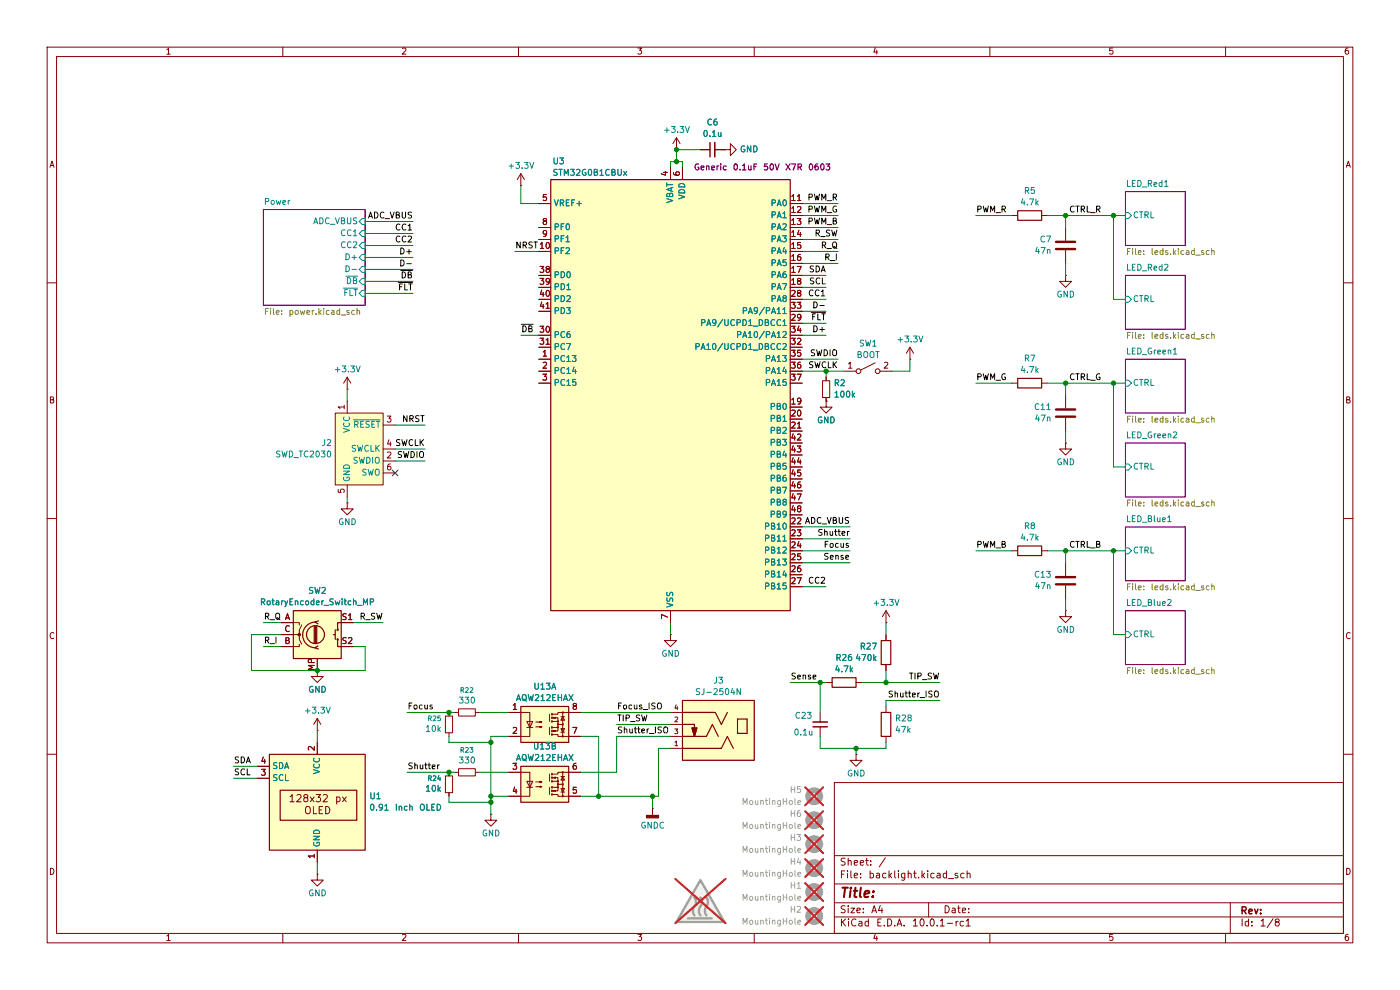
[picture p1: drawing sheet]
<svg xmlns="http://www.w3.org/2000/svg" width="297mm" height="210mm" viewBox="0 0 297 210" stroke-linecap="round" stroke-linejoin="round" font-family="sans-serif">
<g fill="none" stroke="#840000" stroke-width=".21">
<path d="M10 10h277v190h-277zM12 12h273v186h-273zM35.4 10.6l.3-.4v1.3M35.4 11.5h.7M60 10v2M85.4 10.3l.5-.1 .2 .4-.8 .9h.8M110 10v2M135.3 10.2h.8l-.4 .5 .4 .1v.6l-.2 .1-.6-.1M160 10v2M185.7 10.1l-.3 1h.8M186 10.6v.9M210 10v2"/>
<path d="M236.1 10.2h-.7v.6l.6-.1 .1 .7-.2 .1-.5-.1M260 10v2M286 10.2h-.4l-.2 .3v.7l.2 .3 .5-.1-.1-.7h-.4l-.2 .2M10.6 35.5l.4-1.3 .5 1.3M10.7 35.1h.6M148.6 31.8h2M151.6 31.8h2.1M285.6 35.5l.4-1.3 .5 1.3M285.7 35.1h.6M214.6 45.7h1.3M221 45.7h1.2M226.1 58.4v1.3h-1.3l1.3 1.3 1.2-1.3h-1.2"/>
<path d="M226.1 58.4h.1M226.1 48.3v2.8M226.1 53.1v2.8M10 60h2M179.1 78.7h2.5M180 77.2l.4-.4v1.3M180 78.1h.7M185.7 77l-3.1 1.5M186.7 78.7h2.5M187.6 77l.5-.2 .2 .4-.7 .9h.7M193 76.2h.1M193 73.7l-.7 1.2"/>
<path d="M193 73.7l.8 1.2M193 73.7v2.5M285 60h2M10.7 84.8l.5-.1 .1-.4-.6-.1v1.3h.5l.2-.4-.3-.3M174.5 80.8h1.5v3.5h-1.5zM175.3 85.1v1.3h1.2l-1.2 1.2-1.3-1.2h1.3M175.3 85.1h.1M175.3 80v.8M175.3 84.3v.8M214.6 81.3h1.3M221 81.3h1.2M226.1 94v1.3h-1.3l1.3 1.2 1.2-1.2h-1.2"/>
<path d="M226.1 94h.1M226.1 83.8v2.8M226.1 88.6v2.8M285.7 84.8l.6-.1v-.4l-.6-.1v1.3h.5l.2-.4-.3-.3M10 110h2M214.6 116.8h1.3M221 116.8h1.2M226.1 119.4v2.8M285 110h2M11.4 134.3a.58 .58 0 0 0-.8 .5 .58 .58 0 0 0 .8 .6M142.2 134.6v1.3h1.3l-1.3 1.3-1.2-1.3h1.2M142.2 134.6h.1"/>
<path d="M226.1 124.2v2.8M286.4 134.3a.58 .58 0 0 0-.8 .5 .58 .58 0 0 0 .8 .6M10 160h2M138.4 171.5h.1M138.4 171.5v1.5M177 166h108v32h-108zM285 160h2M10.7 184.2a.66 .66 0 0 1 .7 .6 .66 .66 0 0 1-.7 .7zM35.4 198.6l.3-.4v1.3M35.4 199.5h.7M60 198v2M85.4 198.3l.5-.1 .2 .4-.8 .9h.8"/>
<path d="M110 198v2M135.3 198.2h.8l-.4 .5 .4 .1v.6l-.2 .1-.6-.1M160 198v2M177 194.5h108M177 191.5h108M177 187.5h108M177 181.5h108M178.5 194.9v1.5M178.5 185.4h.5M178.7 195.6l.7 .8M179.2 184.7h-.7v1.5M179.3 192.2l-.6-.1-.2 .2v.4l.7 .3 .1 .3-.3 .3h-.6"/>
<path d="M179.3 182.1l-.6-.1-.2 .2v.4l.7 .3 .1 .3-.3 .3h-.6M179.4 194.9l-.9 .9M179.8 184.7v.2M179.8 185.2v1M179.9 192.1v.2M179.9 182.7l.3-.2 .3 .1 .1 .9M179.9 182v1.5M179.9 192.6v1M180 194.9v.2M180 195.4v1M180.5 192.6h.8l-.8 1h.8M180.5 184.7v1.3l.2 .2"/>
<path d="M181.2 185.7l.7-.1v-.3l-.5-.1-.2 .2 .1 .8h.6M181.2 183l.7-.1v-.3l-.5-.1-.2 .2 .1 .8h.6M181.6 195.1a.71 .71 0 0 0-1 .5 .71 .71 0 0 0 .7 .8l.3-.1M181.8 193.1l.7-.1-.1-.3-.4-.1-.2 .2 .1 .8h.5M182.2 195.5h.6l.1 .9M182.5 183l.7-.1v-.3l-.5-.1-.2 .2 .1 .8h.6M182.6 186.1v.1M182.6 185.3v.1M182.9 195.8l-.5 .1-.2 .2 .2 .3h.5M183.2 193.5v.1M183.2 192.7v.1M183.7 182.5h.5"/>
<path d="M183.9 182v1.3l.3 .2M184.2 195.5l-.4-.1-.3 .3 .2 .7h.5M184.2 194.9v1.5M184.6 185.3l.4-.1 .3 .3-.1 .7h-.6M184.6 184.7v1.5M184.7 183.4v.1M184.7 182.6v.1M185 193.6l.5-1.5 .5 1.5M185.1 193.2h.7M185.7 198.1l-.3 1h.8M186 185.3h.5l.1 .9M186 198.6v.9"/>
<path d="M186.2 195.6h.5M186.6 185.6l-.5 .1-.2 .2 .2 .3h.5M186.7 192.1l-.3 1h.9M187 194.9h-.8v1.5h.8M187.1 192.6v1M187.6 196.3v.1M187.8 182l-1.3 1.9M188 185.3l-.5-.1-.3 .3 .2 .7h.6M188.3 194.9a.76 .76 0 0 1 .9 .8 .76 .76 0 0 1-.9 .7zM188.6 184.7v1.5M188.7 185.7l.5 .5M189.2 185.2l-.6 .6"/>
<path d="M189.8 196.3v.1M189.8 184.7v1.3l.2 .2M190.3 196.4l.5-1.5 .5 1.5M190.5 196h.7M190.6 184.7v.2M190.6 185.2v1M191.8 196.3v.1M192 185.2v1.2l-.3 .3h-.4M192 185.3l-.5-.1-.3 .3 .2 .7h.6M192.7 185.4l.2-.2 .3 .1 .1 .9M192.7 184.7v1.5M193.8 195.4l.4-.5v1.5"/>
<path d="M193.8 196.4h.8M193.8 185.2h.6M194 184.7v1.3l.4 .2M194.9 186.1v.1M195.3 195.1l.2-.2a.8 .8 0 0 1 .6 .8 .8 .8 0 0 1-.6 .7l-.3-.5zM195.6 184.7v1.5M195.7 185.7l.5 .5M196.2 185.2l-.6 .6M196.7 196.3v.1M196.8 184.7v.2M196.8 185.2v1M197 191.5v3"/>
<path d="M197.5 195.1l.2-.2a.8 .8 0 0 1 .5 .8 .8 .8 0 0 1-.5 .7l-.4-.5zM198.2 185.3l-.5-.1-.2 .3 .1 .7h.6M198.8 185.3h.6l.1 .9M198.8 196.3v.1M199.5 185.6l-.5 .1-.3 .2 .3 .3h.5M199.5 195.4l.4-.5v1.5M199.5 196.4h.8M200.5 192.1a.76 .76 0 0 1 .9 .8 .76 .76 0 0 1-.9 .7zM200.8 185.3l-.4-.1-.3 .3 .1 .7h.6M200.8 184.7v1.5M201 195.9h1.1M201.2 186.4h1.1"/>
<path d="M202 192.7h.6l.1 .9M202.7 193l-.5 .1-.3 .2 .3 .3h.5M202.8 195.4v1M203.2 192.6h.5M203.2 185.3l-.4-.1-.2 .2 .1 .3 .5 .1v.4h-.6M203.3 195.4l-.5 .3M203.4 192.1v1.3l.3 .2M204.2 193.1l.7-.1-.1-.3-.4-.1-.2 .2v.8h.6M204.4 195.5l-.4-.1-.3 .3 .1 .7h.6M204.5 185.3l-.4-.1-.3 .3 .2 .7h.5M205 195.4l.4-.5v1.5M205 196.4h.8"/>
<path d="M205.2 185.4l.2-.2 .3 .1 .1 .9M205.2 184.7v1.5M205.5 193.5v.1M205.5 192.7v.1M210 198v2M236.1 198.2h-.7v.6l.6-.1 .1 .7-.2 .1-.5-.1M260 198v2M261 191.5v6.5M263.5 194.9v1.5M264.9 195.5l-.5-.1-.2 .3 .1 .7h.6M264.9 194.9v1.5M265.6 196.3v.1"/>
<path d="M265.6 195.5v.1M267.5 195.4l.5-.5v1.5M267.5 196.4h.9M270.1 194.9l-1.3 1.9M270.8 195.6l-.3-.3 .1-.2 .2-.2 .4 .1 .1 .4-.6 .2-.2 .3 .1 .4 .2 .1h.3l.3-.3v-.2l-.3-.3M285.7 184.2a.66 .66 0 0 1 .7 .6 .66 .66 0 0 1-.7 .7zM286 198.2l-.4 .1-.2 .2v.7l.2 .3 .5-.1-.1-.7h-.4l-.2 .2"/>
<circle cx="182.1" cy="78.7" r=".51"/>
<circle cx="186.2" cy="78.7" r=".51"/>
</g>
<path d="M263.5 193.1h.7l.2-.2-.1-.4-.8-.1v1.5M263.9 193.1l.5 .8M264.9 193.4l.8-.2-.1-.3h-.4l-.3 .2 .1 .7h.6M266.2 192.9l.3 1 .4-1M267.4 193.7v.2M267.4 192.9v.2" fill="none" stroke="#840000" stroke-width=".32"/>
<path d="M178.7 188.3h1.2M179.3 188.3l-.3 2M180.4 189l-.1 1.3M180.5 188.3v.2M181.1 189h.8M181.5 188.3l-.2 1.7v.2l.4 .1M182.6 188.3l-.2 1.7 .3 .3M183.4 189.6l1-.2-.1-.3-.5-.1-.3 .3-.1 .9h.8M185.2 190.1l-.1 .2M185.3 189.1v.2" fill="none" stroke="#840000" stroke-width=".43"/>
<g fill="none" stroke="#840084" stroke-width=".21">
<path d="M148.2 34.8a.58 .58 0 0 0-.7 .6 .58 .58 0 0 0 .7 .5v-.4h-.2M148.7 35.6l.6-.1v-.2l-.4-.1-.2 .2 .1 .6h.5M149.9 35.3h.5v.7M149.9 35.2v.8M151 35.6l.6-.1-.1-.2-.4-.1-.1 .2v.6h.5M152.1 35.2v.8M152.5 35.2l-.4 .2M152.9 34.8v.1M152.9 35.2v.8M154.1 35.3l-.4-.1-.3 .2 .2 .6h.5M155.8 34.9l.2-.1a.68 .68 0 0 1 .4 .6 .68 .68 0 0 1-.4 .6l-.3-.4zM157 35.9v.1"/>
<path d="M157.5 35.1l.4-.3v1.2M157.5 36h.7M158.8 35.2l.1 .8 .4-.1M159.3 35.2v.8M159.9 35.4h.5M160.5 34.8h-.6v1.2M162.8 34.8h-.6l-.1 .6 .6-.1 .1 .6-.2 .1-.5-.1M163.5 34.9l.2-.1a.68 .68 0 0 1 .4 .6 .68 .68 0 0 1-.4 .6l-.4-.4zM164.4 34.8l.5 1.2 .4-1.2M166.8 34.8l.8 1.2M167.6 34.8l-.8 1.2M168 34.8h.8l-.5 1.2"/>
<path d="M169.3 35.4h.6l.1-.5-.7-.1v1.2M169.6 35.4l.4 .6M171.8 34.9l.2-.1a.68 .68 0 0 1 .4 .6 .68 .68 0 0 1-.4 .6l-.3-.4zM173.5 34.8h-.4l-.2 .3v.7l.2 .2 .5-.1-.1-.6h-.4l-.2 .2M174.2 34.9l.2-.1a.68 .68 0 0 1 .4 .6 .68 .68 0 0 1-.4 .6l-.3-.4zM175.2 34.8h.8l-.4 .5 .4 .1v.5l-.2 .1-.6-.1M55.9 44.5h21.6v20.3h-21.6zM238.8 58.4h12.7v11.5h-12.7zM238.8 40.6h12.7v11.5h-12.7zM238.8 76.2h12.7v11.4h-12.7zM238.8 94h12.7v11.4h-12.7zM238.8 111.8h12.7v11.4h-12.7z"/>
<path d="M238.8 129.5h12.7v11.5h-12.7z"/>
</g>
<g fill="none" stroke="#008484" stroke-width=".21">
<path d="M149.4 27.8l.2-.1a.68 .68 0 0 1 .5 .6 .68 .68 0 0 1-.5 .6l-.3-.4zM150.6 28.8v.1M150.9 25.4a.56 .56 0 0 0-.7 .5 .56 .56 0 0 0 .7 .5M151.1 28l.4-.3v1.2M151.1 28.9h.8M152 25.3h-.3l-.2 .3-.1 .7 .3 .2 .4-.1-.1-.6-.3-.1-.3 .3M152.4 28.1l.1 .8 .4-.1M152.9 28.1v.8M219.4 39.8h-.6l-.1 .6 .6-.1 .1 .6-.2 .1-.5-.1M239.2 38.3v1.2h.6M240.2 38.9h.4M240.8 38.3h-.6v1.2h.6"/>
<path d="M241.4 38.3a.64 .64 0 0 1 .7 .6 .64 .64 0 0 1-.7 .6zM242.3 39.7h1M243.6 38.9h.6l.1-.5-.7-.1v1.2M243.9 38.9l.4 .6M244.8 39.1l.6-.1v-.2l-.4-.1-.2 .2 .1 .6h.5M246.5 38.8l-.4-.1-.2 .2 .1 .6h.5M246.5 38.3v1.2M247.1 38.6l.3-.3v1.2M247.1 39.5h.7M56.3 42.7h.6l.1-.5-.7-.1v1.3M57.6 42.6l.3-.1 .3 .2v.4l-.3 .3-.4-.3zM58.6 42.5l.2 .9 .3-.7 .2 .7 .3-.9"/>
<path d="M60 42.9l.6-.1-.1-.2-.3-.1-.2 .2 .1 .6h.4M61.1 42.5v.9M61.5 42.5l-.4 .2M66.6 47.5l.4-1.3 .4 1.3M66.7 47.1h.6M67.8 46.2a.64 .64 0 0 1 .8 .6 .64 .64 0 0 1-.8 .7zM69.8 46.3a.56 .56 0 0 0-.8 .5 .56 .56 0 0 0 .8 .5M70.1 47.6h.9M71.2 46.2l.4 1.3 .4-1.3M72.4 46.8l.6-.1v-.4l-.6-.1v1.3h.5l.3-.5-.4-.2M73.2 48.9a.56 .56 0 0 0-.8 .5 .56 .56 0 0 0 .8 .5M73.2 51.4a.56 .56 0 0 0-.8 .5 .56 .56 0 0 0 .8 .5"/>
<path d="M73.4 53.8a.64 .64 0 0 1 .7 .7 .64 .64 0 0 1-.7 .6zM73.4 56.4a.64 .64 0 0 1 .7 .6 .64 .64 0 0 1-.7 .6zM73.4 58.6h2.5M73.7 46.2v1l.2 .3h.3l.2-.3v-1M73.7 58.9a.64 .64 0 0 1 .7 .6 .64 .64 0 0 1-.7 .7zM74.5 48.9a.56 .56 0 0 0-.8 .5 .56 .56 0 0 0 .8 .5M74.5 51.4a.56 .56 0 0 0-.8 .5 .56 .56 0 0 0 .8 .5M74.7 54.6h.9M74.7 57.1h.9M75 59.5l.5-.1 .1-.4-.6-.1v1.3h.4l.3-.5-.3-.2M75 49.1l.3-.4v1.3M75 51.4l.4-.1 .3 .3-.8 .9h.8"/>
<path d="M75 50h.7M75.1 54.1v1M75.7 46.3h-.7v.4l.6 .2 .1 .3-.3 .3-.4-.1M76.8 46.4h.7v1.2h-.7l-.6-.6zM76.8 48.9h.7v1.3h-.7l-.6-.7zM76.8 51.4h.7v1.3h-.7l-.6-.6zM76.8 54h.7v1.2h-.7l-.6-.6zM76.8 56.5h.7v1.3h-.7l-.6-.6zM76.8 59.1h.7v1.2h-.7l-.6-.6zM217 42.1l-.3 .9h.8M217.3 42.6v.9M217.5 40.4h.6l.1-.5-.7-.1v1.2"/>
<path d="M217.8 40.4l.5 .6M218 43.3v.2M218.4 42.2h.9l-.6 1.3M219.8 42.2v1.3M219.9 43l.3 .5M220 52.4l-.3 .9h.8M220.2 42.6l-.4 .5M220.3 52.9v.9M220.9 52.5h.8l-.5 1.3M221.6 50.2a.56 .56 0 0 0-.8 .5 .56 .56 0 0 0 .8 .5M222 50.1h.9l-.6 1.2M222.2 53h.5l.1 .8"/>
<path d="M222.2 52.9v.9M238.8 45.1h.6l.6 .6-.6 .7h-.6zM239.2 56.1v1.2h.6M240.2 56.7h.4M240.8 56.1h-.6v1.2h.6M241.4 56.1a.64 .64 0 0 1 .7 .6 .64 .64 0 0 1-.7 .6zM241.4 45.1a.56 .56 0 0 0-.8 .5 .56 .56 0 0 0 .8 .5M241.7 44.9h.8M242.1 44.9v1.3M242.3 57.4h1M242.9 45.6l.6-.1 .1-.4-.7-.2v1.3M243.2 45.6l.4 .6"/>
<path d="M243.6 56.7h.6l.1-.5-.7-.1v1.2M243.9 56.7l.4 .6M244.2 44.9v1.3h.6M244.8 56.9l.6-.1v-.3h-.4l-.2 .2 .1 .6h.5M246.5 56.5h-.4l-.2 .2 .1 .6h.5M246.5 56.1v1.2M247.1 56.2l.4-.1 .3 .3-.8 .9h.8M72.8 61.1h3.1M73.2 62h.4M73.8 61.4h-.6v1.3M74.2 61.4v1.3h.6M75.1 61.4h.7"/>
<path d="M75.4 61.4v1.3M76.8 61.6h.7v1.3h-.7l-.6-.7zM182 75.2l.6-.1v-.4l-.6-.1v1.2h.5l.3-.4-.3-.2M183.2 72.2l-.7 .1v.3l.6 .3 .1 .3-.2 .2h-.5M183.3 74.8l.2-.2a.43 .43 0 0 1 .6 .4v.4a.42 .42 0 0 1-.4 .5 .42 .42 0 0 1-.5-.5zM183.6 72.2l.3 1.2 .3-.9 .2 .9 .3-1.2M184.6 74.8l.3-.2a.43 .43 0 0 1 .5 .4v.4a.42 .42 0 0 1-.4 .5 .42 .42 0 0 1-.4-.5zM185.1 72.5l.4-.3v1.2M185.1 73.4h.8M185.8 74.6h.7M186.1 74.6v1.2M190.5 72.1h1"/>
<path d="M191 71.6v.9M192 71.3h.8l-.5 .5 .4 .1v.5l-.2 .1-.5-.1M193.3 72.4v.1M193.8 71.3h.8l-.4 .5 .3 .1v.5l-.2 .1-.5-.1M194.9 71.3l.5 1.2 .4-1.2M217 77.7l-.3 .9h.8M217.3 78.2v.8M217.5 76l.6-.1 .1-.5-.7-.1v1.3M217.8 76l.5 .6M218 78.9v.1M218.4 77.8h.9l-.6 1.2M218.7 75.3h.8l-.5 1.3"/>
<path d="M219.8 77.8v1.2M219.9 78.5l.3 .5M220.2 78.2l-.4 .5M225.1 61.8a.58 .58 0 0 0-.7 .6 .58 .58 0 0 0 .8 .5v-.4h-.3M226.4 61.8v1.2l-.7-1.2v1.2M227.1 61.8a.64 .64 0 0 1 .7 .6 .64 .64 0 0 1-.7 .6zM238.8 62.9h.6l.6 .6-.6 .6h-.6zM239.2 73.8v1.3h.6M240.2 74.4h.4M240.8 73.8h-.6v1.3h.6M241.4 73.8a.64 .64 0 0 1 .7 .7 .64 .64 0 0 1-.7 .6zM241.4 62.8a.56 .56 0 0 0-.8 .5 .56 .56 0 0 0 .8 .6"/>
<path d="M241.7 62.7h.8M242.1 62.7v1.3M242.3 75.2h1M242.9 63.4l.6-.1 .1-.5-.7-.1v1.3M243.2 63.4l.4 .6M244.2 62.7v1.3h.6M244.3 73.9a.58 .58 0 0 0-.8 .6 .58 .58 0 0 0 .8 .5v-.4h-.2M244.9 74.3v.8M245.2 74.3l-.3 .2M245.6 74.7l.6-.1-.1-.3h-.3l-.2 .1 .1 .6h.4M246.7 74.7l.6-.1-.1-.3h-.3l-.2 .1v.6h.5M247.8 74.4l.5-.1 .1 .8"/>
<path d="M247.8 74.3v.8M248.9 74.2l.4-.4v1.3M248.9 75.1h.8M174.3 88.5a.58 .58 0 0 0-.7 .6 .58 .58 0 0 0 .8 .5v-.4h-.3M175.6 88.4v1.3l-.7-1.3v1.3M176.3 88.4a.64 .64 0 0 1 .7 .7 .64 .64 0 0 1-.7 .6zM177.1 83.3l.4-.3v1.2M177.1 84.2h.8M177.2 81.2h.6l.1-.5-.7-.2v1.3M177.5 81.2l.4 .6M178.4 80.7l.5-.2 .2 .4-.8 .9h.8M178.5 83.1l.1-.1a.68 .68 0 0 1 .5 .6 .68 .68 0 0 1-.5 .6l-.3-.4z"/>
<path d="M179.7 83.1l.2-.1a.68 .68 0 0 1 .4 .6 .68 .68 0 0 1-.4 .6l-.3-.4zM180.8 83v1.2M180.9 83.8l.4 .4M181.3 83.4l-.5 .5M220 88l-.3 .9h.8M220.3 88.5v.8M220.4 85.7a.56 .56 0 0 0-.8 .6 .56 .56 0 0 0 .8 .5M220.9 86l.3-.4v1.3M220.9 86.9h.7M220.9 88.1h.8l-.5 1.2M222.1 86l.3-.4v1.3M222.1 86.9h.7"/>
<path d="M222.2 88.6l.5-.1 .1 .8M222.2 88.5v.8M225.1 97.4a.58 .58 0 0 0-.7 .6 .58 .58 0 0 0 .8 .5v-.5h-.3M226.4 97.3v1.3l-.7-1.3v1.3M227.1 97.3a.64 .64 0 0 1 .7 .7 .64 .64 0 0 1-.7 .6zM238.8 80.6h.6l.6 .7-.6 .6h-.6zM238.8 98.4h.6l.6 .7-.6 .6h-.6zM239.2 91.6v1.3h.6M240.2 92.2h.4M240.8 91.6h-.6v1.3h.6M241.4 91.6a.64 .64 0 0 1 .7 .6 .64 .64 0 0 1-.7 .7zM241.4 80.6a.56 .56 0 0 0-.8 .5 .56 .56 0 0 0 .8 .5"/>
<path d="M241.4 98.4a.56 .56 0 0 0-.8 .5 .56 .56 0 0 0 .8 .5M241.7 80.5h.8M241.7 98.3h.8M242.1 80.5v1.3M242.1 98.3v1.2M242.3 93h1M242.9 81.2l.6-.1 .1-.5-.7-.1v1.3M242.9 98.9h.6l.1-.5-.7-.1v1.2M243.2 81.2l.4 .6M243.2 98.9l.4 .6M244.2 80.5v1.3h.6M244.2 98.3v1.2h.6"/>
<path d="M244.3 91.7a.58 .58 0 0 0-.8 .6 .58 .58 0 0 0 .8 .5v-.5h-.2M244.9 92v.9M245.2 92l-.3 .3M245.6 92.5l.6-.2-.1-.2-.3-.1-.2 .2 .1 .6h.4M246.7 92.5l.6-.2-.1-.2-.3-.1-.2 .2v.6h.5M247.8 92.2l.5-.1 .1 .8M247.8 92v.9M248.9 91.7l.5-.1 .3 .4-.8 .9h.8M217 113.3l-.3 .9h.8M217.3 113.7v.9M217.5 111.6l.6-.1 .1-.5-.7-.1v1.3M217.8 111.6l.5 .6"/>
<path d="M218 114.5v.1M218.4 113.3h.9l-.6 1.3M219 111.4l-.3-.2 .1-.2 .5-.1 .1 .4-.7 .4 .1 .3 .2 .2h.2l.3-.3v-.2l-.3-.3M219.8 113.3v1.3M219.9 114.1l.3 .5M220.2 113.7l-.4 .5M238.8 116.2h.6l.6 .6-.6 .7h-.6zM239.2 109.4v1.3h.6M240.2 110h.4M240.8 109.4h-.6v1.3h.6M241.4 109.4a.64 .64 0 0 1 .7 .6 .64 .64 0 0 1-.7 .7zM241.4 116.2a.56 .56 0 0 0-.8 .5 .56 .56 0 0 0 .8 .5"/>
<path d="M241.7 116h.8M242.1 116v1.3M242.3 110.8h1M242.9 116.7h.6l.1-.5-.7-.2v1.3M243.2 116.7l.4 .6M243.6 110l.5-.1 .1-.4-.6-.1v1.3h.5l.2-.5-.3-.2M244.2 116v1.3h.6M244.9 109.4v1.1l.2 .2M245.5 109.8l.1 .8 .5-.1M246.1 109.8v.9M246.6 110.2l.6-.1v-.2l-.4-.1-.2 .2 .1 .6h.5M247.7 109.8l.4-.4v1.3"/>
<path d="M247.7 110.7h.7M141.3 138a.58 .58 0 0 0-.7 .6 .58 .58 0 0 0 .8 .5v-.4h-.3M142.6 138v1.2l-.7-1.2v1.2M143.2 138a.64 .64 0 0 1 .8 .6 .64 .64 0 0 1-.8 .6zM220 123.6l-.3 .9h.8M220.3 124v.9M220.4 121.3a.56 .56 0 0 0-.8 .5 .56 .56 0 0 0 .8 .5M220.9 121.6l.3-.4v1.3M220.9 122.5h.7M220.9 123.6h.8l-.5 1.3M222 121.2h.8l-.4 .5 .4 .1v.5l-.2 .2-.6-.2M222.2 124.2l.5-.1 .1 .8"/>
<path d="M222.2 124v.9M238.8 134h.6l.6 .6-.6 .7h-.6zM239.2 127.2v1.2h.6M240.2 127.8h.4M240.8 127.2h-.6v1.2h.6M241.4 127.2a.64 .64 0 0 1 .7 .6 .64 .64 0 0 1-.7 .6zM241.4 134a.56 .56 0 0 0-.8 .5 .56 .56 0 0 0 .8 .5M241.7 133.8h.8M242.1 133.8v1.3M242.3 128.6h1M242.9 134.5l.6-.1 .1-.4-.7-.2v1.3M243.2 134.5l.4 .6"/>
<path d="M243.6 127.8l.5-.1 .1-.4-.6-.1v1.2h.5l.2-.4-.3-.2M244.2 133.8v1.3h.6M244.9 127.2v1.1l.2 .1M245.5 127.6l.1 .8 .5-.1M246.1 127.6v.8M246.6 128l.6-.1v-.2l-.4-.1-.2 .2 .1 .6h.5M247.7 127.3l.5-.1 .2 .3-.7 .9h.7M136.9 174.5a.58 .58 0 0 0-.8 .6 .58 .58 0 0 0 .8 .5v-.5h-.2M138.2 174.4v1.3l-.7-1.3v1.3M138.8 174.4a.64 .64 0 0 1 .7 .6 .64 .64 0 0 1-.7 .7zM140.8 174.5a.56 .56 0 0 0-.8 .5 .56 .56 0 0 0 .8 .6"/>
</g>
<g fill="none" stroke="#848400" stroke-width=".21">
<path d="M239.2 53.3h.4M239.8 52.7h-.6v1.3M240.3 52.7v.1M240.3 53.2v.8M240.9 52.7v1.1l.2 .2M241.5 53.6l.6-.1-.1-.3h-.3l-.2 .1v.6h.5M242.6 53.9v.1M242.6 53.2v.1M244.4 52.7v1.1l.2 .2M245 53.6l.6-.1v-.3h-.4l-.2 .1 .1 .6h.5M246.7 53.2h-.4l-.2 .2 .1 .5h.5M246.7 52.7v1.3"/>
<path d="M247.7 53.2h-.3l-.1 .1v.2l.4 .1v.3h-.4M248.3 53.9v.1M248.9 52.7v1.3M249.1 53.5l.3 .5M249.4 53.2l-.5 .4M250 52.7v.1M250 53.2v.8M251.1 53.2h-.3l-.3 .2 .1 .5h.5M251.7 53.2h.5v.8M252.2 53.5l-.6 .2 .2 .3 .4-.1M253.4 53.2h-.4l-.2 .2 .1 .5h.5M253.4 52.7v1.3"/>
<path d="M253.7 54.1h.9M255.4 53.2h-.3l-.2 .1v.2l.5 .1v.3h-.5M256.5 53.2h-.4l-.2 .2 .1 .5h.5M257.1 53.3l.4-.1 .1 .8M257.1 52.7v1.3M56.3 66h.4M56.9 65.4h-.6v1.3M57.4 65.4v.1M57.4 65.9v.8M58 65.4v1.1l.2 .2M58.6 66.3l.6-.1v-.3h-.4l-.2 .1 .1 .6h.5M59.8 66.6v.1"/>
<path d="M59.8 65.9v.1M61.5 65.9h.4l.2 .2-.1 .5h-.5M61.5 65.9v1.2M62.7 65.9h.3l.3 .2v.4l-.3 .2-.4-.2zM63.7 65.9l.3 .8 .2-.6 .2 .6 .3-.8M65.1 66.3l.6-.1-.1-.3h-.3l-.2 .1 .1 .6h.4M66.2 65.9v.8M66.6 65.9l-.4 .2M67 66.6v.1M67.6 65.4v1.3M67.8 66.2l.3 .5M68.1 65.9l-.5 .4"/>
<path d="M68.7 65.4v.1M68.7 65.9v.8M69.8 65.9h-.3l-.3 .2 .1 .5h.5M70.4 65.9h.4l.1 .8M70.9 66.2l-.6 .2 .2 .3 .4-.1M72.1 65.9h-.4l-.2 .2 .1 .5h.5M72.1 65.4v1.3M72.4 66.8h.9M74.1 65.9h-.4l-.1 .1v.2l.5 .1v.3h-.5M75.2 65.9h-.4l-.2 .2 .1 .5h.5M75.7 66l.5-.1 .1 .8M75.7 65.4v1.3"/>
<path d="M239.2 71.1h.4M239.8 70.5h-.6v1.3M240.3 70.5v.1M240.3 70.9v.9M240.9 70.5v1.1l.2 .2M241.5 71.4l.6-.2-.1-.2-.3-.1-.2 .2v.6h.5M242.6 71.7v.1M242.6 71v.1M244.4 70.5v1.1l.2 .2M245 71.4l.6-.2v-.2l-.4-.1-.2 .2 .1 .6h.5M246.7 71l-.4-.1-.2 .3 .1 .5h.5M246.7 70.5v1.3"/>
<path d="M247.7 71l-.3-.1-.1 .2v.2l.4 .1v.3h-.4M248.3 71.7v.1M248.9 70.5v1.3M249.1 71.3l.3 .5M249.4 70.9l-.5 .5M250 70.5v.1M250 70.9v.9M251.1 71l-.3-.1-.3 .3 .1 .5h.5M251.7 71h.5v.8M252.2 71.2l-.6 .3 .2 .3 .4-.1M253.4 71l-.4-.1-.2 .3 .1 .5h.5M253.4 70.5v1.3"/>
<path d="M253.7 71.9h.9M255.4 71l-.3-.1-.2 .2v.2l.5 .1v.3h-.5M256.5 71l-.4-.1-.2 .3 .1 .5h.5M257.1 71.1l.4-.1 .1 .8M257.1 70.5v1.3M239.2 88.9h.4M239.8 88.3h-.6v1.3M240.3 88.3v.1M240.3 88.7v.9M240.9 88.3v1.1l.2 .2M241.5 89.1l.6-.1-.1-.2-.3-.1-.2 .2v.6h.5M242.6 89.4v.2"/>
<path d="M242.6 88.8v.1M244.4 88.3v1.1l.2 .2M245 89.1l.6-.1v-.2l-.4-.1-.2 .2 .1 .6h.5M246.7 88.8l-.4-.1-.2 .3 .1 .5h.5M246.7 88.3v1.3M247.7 88.8l-.3-.1-.1 .2v.2l.4 .1v.3h-.4M248.3 89.4v.2M248.9 88.3v1.3M249.1 89.1l.3 .5M249.4 88.7l-.5 .5M250 88.3v.1M250 88.7v.9"/>
<path d="M251.1 88.8l-.3-.1-.3 .3 .1 .5h.5M251.7 88.8h.5v.8M252.2 89l-.6 .3 .2 .3 .4-.1M253.4 88.8l-.4-.1-.2 .3 .1 .5h.5M253.4 88.3v1.3M253.7 89.7h.9M255.4 88.8l-.3-.1-.2 .2v.2l.5 .1v.3h-.5M256.5 88.8l-.4-.1-.2 .3 .1 .5h.5M257.1 88.8h.4l.1 .8M257.1 88.3v1.3M239.2 106.7h.4M239.8 106.1h-.6v1.2"/>
<path d="M240.3 106.1v.1M240.3 106.5v.8M240.9 106.1v1.1l.2 .1M241.5 106.9l.6-.1-.1-.2-.3-.1-.2 .2v.6h.5M242.6 107.2v.1M242.6 106.6v.1M244.4 106.1v1.1l.2 .1M245 106.9l.6-.1v-.2l-.4-.1-.2 .2 .1 .6h.5M246.7 106.6l-.4-.1-.2 .2 .1 .6h.5M246.7 106.1v1.2M247.7 106.6l-.3-.1-.1 .2v.2l.4 .1v.3h-.4M248.3 107.2v.1"/>
<path d="M248.9 106.1v1.2M249.1 106.9l.3 .4M249.4 106.5l-.5 .5M250 106.1v.1M250 106.5v.8M251.1 106.6l-.3-.1-.3 .2 .1 .6h.5M251.7 106.6h.5v.7M252.2 106.8l-.6 .2 .2 .3h.4M253.4 106.6l-.4-.1-.2 .2 .1 .6h.5M253.4 106.1v1.2M253.7 107.5h.9M255.4 106.6l-.3-.1-.2 .2v.2l.5 .1v.3h-.5"/>
<path d="M256.5 106.6l-.4-.1-.2 .2 .1 .6h.5M257.1 106.6h.4l.1 .7M257.1 106.1v1.2M239.2 124.5h.4M239.8 123.8h-.6v1.3M240.3 123.8v.2M240.3 124.3v.8M240.9 123.8v1.1l.2 .2M241.5 124.7l.6-.1-.1-.3h-.3l-.2 .2v.6h.5M242.6 125v.1M242.6 124.3v.2M244.4 123.8v1.1l.2 .2"/>
<path d="M245 124.7l.6-.1v-.3h-.4l-.2 .2 .1 .6h.5M246.7 124.3h-.4l-.2 .2 .1 .6h.5M246.7 123.8v1.3M247.7 124.3h-.3l-.1 .2v.1l.4 .2v.3h-.4M248.3 125v.1M248.9 123.8v1.3M249.1 124.6l.3 .5M249.4 124.3l-.5 .5M250 123.8v.2M250 124.3v.8M251.1 124.3h-.3l-.3 .2 .1 .6h.5M251.7 124.3h.5v.8"/>
<path d="M252.2 124.6l-.6 .2 .2 .3h.4M253.4 124.3h-.4l-.2 .2 .1 .6h.5M253.4 123.8v1.3M253.7 125.2h.9M255.4 124.3h-.3l-.2 .2v.1l.5 .2v.3h-.5M256.5 124.3h-.4l-.2 .2 .1 .6h.5M257.1 124.4l.4-.1 .1 .8M257.1 123.8v1.3M239.2 142.2h.4M239.8 141.6h-.6v1.3M240.3 141.6v.1M240.3 142.1v.8"/>
<path d="M240.9 141.6v1.1l.2 .2M241.5 142.5l.6-.1-.1-.3h-.3l-.2 .1v.6h.5M242.6 142.8v.1M242.6 142.1v.1M244.4 141.6v1.1l.2 .2M245 142.5l.6-.1v-.3h-.4l-.2 .1 .1 .6h.5M246.7 142.1h-.4l-.2 .2 .1 .5h.5M246.7 141.6v1.3M247.7 142.1h-.3l-.1 .1v.2l.4 .1v.3h-.4M248.3 142.8v.1M248.9 141.6v1.3M249.1 142.4l.3 .5"/>
<path d="M249.4 142.1l-.5 .4M250 141.6v.1M250 142.1v.8M251.1 142.1h-.3l-.3 .2 .1 .5h.5M251.7 142.1h.5v.8M252.2 142.4l-.6 .2 .2 .3 .4-.1M253.4 142.1h-.4l-.2 .2 .1 .5h.5M253.4 141.6v1.3M253.7 143h.9M255.4 142.1h-.3l-.2 .1v.2l.5 .1v.3h-.5M256.5 142.1h-.4l-.2 .2 .1 .5h.5M257.1 142.2l.4-.1 .1 .8"/>
<path d="M257.1 141.6v1.3"/>
</g>
<path d="M150.6 30.2v3.1" fill="none" stroke="#840000" stroke-width=".3"/>
<path d="M151.6 30.2v3.1" fill="none" stroke="#840000" stroke-width=".33"/>
<path d="M224 51.3h4.1M224 52.8h4.1M224 86.9h4.1M224 88.4h4.1M224 122.4h4.1M224 124h4.1" fill="none" stroke="#840000" stroke-width=".51"/>
<path d="M215.9 44.7h5.1v2h-5.1zM215.9 80.3h5.1v2h-5.1zM215.9 115.8h5.1v2.1h-5.1z" fill="none" stroke="#840000" stroke-width=".25"/>
<path d="M137.2 173h2.5v.5h-2.5z" fill="#840000" stroke="#840000" stroke-width=".25"/>
<path d="M71.1 87.6h10.2v15.3h-10.2z" fill="#ffffc2"/>
<g fill="none" stroke="#840000" stroke-width=".21">
<path d="M71.1 87.6h10.2v15.3h-10.2zM73 86.3h-1.2l.3 .4M73 86v.7M73.7 85.1v2.5M81.3 97.8h2.5M81.3 90.2h2.5M81.3 95.3h2.5M82.2 88.3h.7l-.4 .4 .4 .2v.5l-.2 .1-.5-.1M82.2 96l.5-.1 .2 .3-.7 1h.7M82.5 93.3l-.3 .9h.8M82.8 98.4l-.3 .1-.2 .2-.1 .8 .3 .2 .4-.1-.1-.6-.3-.1-.3 .2M82.8 93.8v.8"/>
<path d="M71.8 103.8v.6l.6 .1-.1-.6 .6-.1 .1 .2-.1 .5M73.7 106.7v1.3h1.2l-1.2 1.2-1.3-1.2h1.3M73.7 106.7h.1M73.7 102.9v2.5M81.3 100.3h2.5"/>
</g>
<g fill="none" stroke="#008484" stroke-width=".21">
<path d="M59.4 95.7l-.7 .1v.4l.6 .2 .1 .3-.2 .2h-.5M59.8 95.7l.3 1.2 .3-.9 .2 .9 .3-1.2M61.4 95.7a.64 .64 0 0 1 .7 .6 .64 .64 0 0 1-.7 .6zM62.4 97.1h.9M63.4 95.7h.8M63.8 95.7v1.2M65.3 95.8a.56 .56 0 0 0-.8 .5 .56 .56 0 0 0 .8 .5M65.8 95.8l.5-.1 .2 .3-.8 .9h.8M67.1 95.8l.2-.1a.68 .68 0 0 1 .5 .6 .68 .68 0 0 1-.5 .6l-.3-.4zM68.2 95.7h.7l-.4 .5 .4 .1v.5l-.2 .1-.5-.1M68.9 93.2l-.1 1.1-.4 .2M69.4 93.4l.5-.2 .3 .4-.8 .9h.8"/>
<path d="M69.6 95.8l.1-.1a.68 .68 0 0 1 .5 .6 .68 .68 0 0 1-.5 .6l-.3-.4zM72.9 90.9l1.2 .4-1.2 .4M72.9 99.9h1.2l-1.2 .8h1.2M73 89.7a.56 .56 0 0 0 .5 .8 .56 .56 0 0 0 .5-.8M73 88.5a.56 .56 0 0 0 .5 .7 .56 .56 0 0 0 .5-.7M73.1 98.7a.66 .66 0 0 1 .7-.1 .66 .66 0 0 1 .3 .7h-1.2zM75 89.1h5.6M75.3 90h.6v-.5l-.6-.1v1.2M75.4 94.5l-.6 .1v.3l.5 .3 .1 .3-.2 .2h-.5M75.6 90l.4 .6M75.8 97.1h-.7v.4l.6 .2 .1 .3-.2 .3-.5-.1M75.9 94.5l.3 1.2 .2-.9 .2 .9 .3-1.2"/>
<path d="M76.2 97l.3 1.3 .3-.9 .2 .9 .3-1.3M76.5 90h.4M77.1 89.4h-.6v1.2h.6M77.7 99.6l-.7 .1v.3l.6 .3 .1 .3-.3 .2-.5-.1M77.8 97a.64 .64 0 0 1 .7 .6 .64 .64 0 0 1-.7 .7zM78.1 99.5l.3 1.3 .2-.9 .3 .9 .3-1.3M78.2 94.6a.56 .56 0 0 0-.8 .5 .56 .56 0 0 0 .8 .5M78.3 89.4l-.6 .1v.4l.5 .2 .1 .3-.2 .2h-.5M78.7 94.5v1.2h.6M78.9 90h.4M79.1 97v1.3M79.5 89.4h-.6v1.2h.6"/>
<path d="M79.7 97.2l.2-.2a.43 .43 0 0 1 .6 .4v.4a.42 .42 0 0 1-.5 .5 .42 .42 0 0 1-.4-.5zM79.7 99.7l.2-.2a.43 .43 0 0 1 .6 .5v.4a.42 .42 0 0 1-.5 .4 .42 .42 0 0 1-.4-.4zM79.7 94.5v1.2M79.8 89.4h.8M79.9 95l.6 .7M80.2 89.4v1.2M80.5 94.5l-.8 .7M72.7 110.1a.58 .58 0 0 0-.7 .6 .58 .58 0 0 0 .8 .5v-.5h-.3M72.9 101.3a.58 .58 0 0 0 .6 .7 .58 .58 0 0 0 .5-.8h-.4v.2M74 110v1.3l-.7-1.3v1.3M74.7 110a.64 .64 0 0 1 .7 .7 .64 .64 0 0 1-.7 .6z"/>
</g>
<circle cx="172.7" cy="168.9" r="1.27" fill="none" stroke="#a1a1a1" stroke-width="1.3"/>
<g fill="none" stroke="#a1a1a1" stroke-width=".21">
<path d="M157.6 170.7v-1.3l.5 .9 .4-.9v1.3M159.1 169.9l.4-.1 .2 .3v.3l-.2 .3-.5-.3zM160.2 169.8l.1 .8 .5-.1M160.8 169.8v.9M161.4 169.9h.5v.8M161.4 169.8v.9M162.4 169.8h.4M162.5 169.4v1.1l.3 .2M163.3 169.4v.1M163.3 169.8v.9M163.9 169.9h.4l.1 .8M163.9 169.8v.9"/>
<path d="M165.6 169.8v1l-.3 .3-.3-.1M165.6 169.9l-.4-.1-.2 .3 .1 .5h.5M166.2 169.4v1.3M166.2 170h.7M166.9 169.4v1.3M167.6 169.9l.3-.1 .2 .3v.3l-.2 .3-.5-.3zM167.9 166.8v1.3M167.9 167.5h.7M168.6 166.8v1.3M168.6 169.4v1.1l.2 .2M169.2 170.2l.7-.1-.1-.2-.4-.1-.2 .2 .1 .6h.5M169.8 166.8h-.6l-.1 .7 .6-.1 .1 .6-.2 .1-.5-.1"/>
</g>
<path d="M170.8 167l3.8 3.8M174.6 167l-3.8 3.8" fill="none" stroke="#ff2626" stroke-width=".46"/>
<path d="M144.8 148.6h15.2v12.7h-15.2z" fill="#ffffc2"/>
<path d="M144.8 148.6h15.2v12.7h-15.2zM144.8 158.8h8.2l1.3-2.6 1.3 2.6M144.8 156.2h5.1l1.2-2.5 1.3 2.5M144.8 153.7h2.5v.7M144.8 151.1h6.8M146.8 154.4h1l-.5 1.8zM151.8 151.1l1.2 2.6 1.3-2.6M156.5 152.5h2v3.1h-2z" fill="none" stroke="#840000" stroke-width=".25"/>
<path d="M146.8 154.4h1l-.5 1.8z" fill="#840000" stroke="#840000" stroke-width=".25"/>
<path d="M142.2 158.8h2.6M142.2 153.7h2.6M142.2 156.2h2.6M142.2 151.1h2.6M143.1 154.6h.7l-.4 .4 .3 .1v.5h-.6M143.2 157.5l.3-.3v1M143.2 152.2l.4-.1 .2 .3-.7 .7h.7M143.2 158.2h.6M143.4 149.5l-.2 .7h.6M143.7 149.9v.7" fill="none" stroke="#840000" stroke-width=".21"/>
<path d="M148.4 146.1l-.6 .1v.4l.5 .2 .1 .3-.2 .2h-.5M149.3 146.1v1.1l-.4 .1M149.9 146.9h1M151.5 146.2l.4-.1 .3 .3-.8 .9h.8M152 143.7l-.1 1-.4 .2M152.5 143.7h.8l-.5 .4 .4 .2v.5l-.2 .1-.5-.1M153.3 146.1h-.6v.6l.6-.1v.6l-.1 .1-.5-.1M154 146.2l.2-.1a.68 .68 0 0 1 .4 .6 .68 .68 0 0 1-.4 .6l-.3-.4zM155.4 146l-.3 .9h.8M155.7 146.5v.8M157.1 146.1v1.2l-.7-1.2v1.2" fill="none" stroke="#008484" stroke-width=".21"/>
<g fill="none" stroke="#a1a1a1" stroke-width="1.3">
<circle cx="172.7" cy="189.2" r="1.27"/>
<circle cx="172.7" cy="194.3" r="1.27"/>
</g>
<g fill="none" stroke="#a1a1a1" stroke-width=".21">
<path d="M157.6 191v-1.3l.5 .9 .4-.9v1.3M157.6 196.1v-1.3l.5 .9 .4-.9v1.3M159.1 190.2l.4-.1 .2 .3v.3l-.2 .3-.5-.3zM159.1 195.3l.4-.1 .2 .3v.3l-.2 .3-.5-.3zM160.2 190.1l.1 .8h.5M160.2 195.2l.1 .8 .5-.1M160.8 190.1v.9M160.8 195.2v.9M161.4 190.3l.5-.1v.8M161.4 195.3h.5v.8M161.4 190.1v.9M161.4 195.2v.9"/>
<path d="M162.4 190.1h.4M162.4 195.2h.4M162.5 189.7v1.1l.3 .2M162.5 194.8v1.1l.3 .2M163.3 189.7v.1M163.3 194.8v.1M163.3 190.1v.9M163.3 195.2v.9M163.9 190.3l.4-.1 .1 .8M163.9 195.3h.4l.1 .8M163.9 190.1v.9M163.9 195.2v.9"/>
<path d="M165.6 190.1v1.1l-.3 .2-.3-.1M165.6 190.2l-.4-.1-.2 .3 .1 .5h.5M165.6 195.2v1l-.3 .3-.3-.1M165.6 195.3l-.4-.1-.2 .3 .1 .5h.5M166.2 189.7v1.3M166.2 194.8v1.3M166.2 190.3h.7M166.2 195.4h.7M166.9 189.7v1.3M166.9 194.8v1.3M167.6 190.2l.3-.1 .2 .3v.3l-.2 .3-.5-.3zM167.6 195.3l.3-.1 .2 .3v.3l-.2 .3-.5-.3z"/>
<path d="M167.9 187.2v1.2M167.9 192.2v1.3M167.9 187.8h.7M167.9 192.9h.7M168.6 187.2v1.2M168.6 192.2v1.3M168.6 189.7v1.1l.2 .2M168.6 194.8v1.1l.2 .2M169.1 187.5l.4-.3v1.2M169.1 192.4l.5-.2 .3 .4-.8 .9h.8M169.1 188.4h.8M169.2 190.6l.7-.2-.1-.2-.4-.1-.2 .2 .1 .6h.5"/>
<path d="M169.2 195.6l.7-.1-.1-.2-.4-.1-.2 .2 .1 .6h.5"/>
</g>
<path d="M170.8 187.3l3.8 3.8M170.8 192.4l3.8 3.8M174.6 187.3l-3.8 3.8M174.6 192.4l-3.8 3.8" fill="none" stroke="#ff2626" stroke-width=".46"/>
<path d="M148.6 186.7l5.1 8.9h-10.2z" fill="#f0f0f0"/>
<path d="M145.9 194.8h5.1M147.3 190.4a1.87 1.87 0 0 1-.2 2.4l-.1 .8 .3 .6M148.6 190.4a1.87 1.87 0 0 1-.3 2.4v.8l.3 .6M148.6 186.7l5.1 8.9h-10.2zM149.9 190.4a1.87 1.87 0 0 1-.3 2.4v.8l.3 .6" fill="none" stroke="#a1a1a1" stroke-width=".51"/>
<path d="M170.8 172.1l3.8 3.8M170.8 177.2l3.8 3.8M174.6 172.1l-3.8 3.8M174.6 177.2l-3.8 3.8M143.3 186.4l10.6 9.4M153.9 186.4l-10.6 9.4M170.8 182.2l3.8 3.9M174.6 182.2l-3.8 3.9" fill="none" stroke="#ff2626" stroke-width=".46"/>
<g fill="none" stroke="#a1a1a1" stroke-width="1.3">
<circle cx="172.7" cy="179.1" r="1.27"/>
<circle cx="172.7" cy="174" r="1.27"/>
<circle cx="172.7" cy="184.1" r="1.27"/>
</g>
<g fill="none" stroke="#a1a1a1" stroke-width=".21">
<path d="M157.6 175.7v-1.2l.5 .9 .4-.9v1.2M159.1 175l.4-.1 .2 .2v.4l-.2 .2-.5-.2zM160.2 174.9l.1 .8 .5-.1M160.2 180l.1 .8 .5-.1M160.8 174.9v.8M160.8 180v.8M161.4 175h.5v.7M161.4 174.9v.8M161.4 180v.8M162.4 174.9h.4M162.4 180h.4M162.5 174.5v1.1l.3 .1"/>
<path d="M162.5 179.5v1.1l.3 .2M163.3 174.5v.1M163.3 179.5v.2M163.3 174.9v.8M163.3 180v.8M163.9 175h.4l.1 .7M163.9 174.9v.8M163.9 180v.8M165.6 174.9v1l-.3 .3-.3-.1M165.6 175l-.4-.1-.2 .2 .1 .6h.5M165.6 180v1l-.3 .2h-.3M166.2 174.5v1.2"/>
<path d="M166.2 179.5v1.3M166.2 175.1h.7M166.9 174.5v1.2M166.9 179.5v1.3M167.6 175l.3-.1 .2 .2v.4l-.2 .2-.5-.2zM167.9 171.9v1.3M167.9 177v1.3M167.9 172.5h.7M167.9 177.6h.7M168.6 171.9v1.3M168.6 177v1.3M168.6 174.5v1.1l.2 .1"/>
<path d="M168.6 179.5v1.1l.2 .2M169.1 177h.8l-.5 .5 .4 .1v.6l-.2 .1-.5-.1M169.2 175.3l.7-.1-.1-.2-.4-.1-.2 .2 .1 .6h.5M169.7 171.9l-.3 .1-.2 .2-.1 .8 .3 .2 .4-.1-.1-.6-.3-.1-.3 .3M157.6 180.8v-1.3l.5 1 .4-1v1.3M157.6 185.9v-1.3l.5 .9 .4-.9v1.3M159.1 180h.4l.2 .2v.4l-.2 .2-.5-.2zM159.1 185.1h.4l.2 .2v.4l-.2 .2-.5-.2zM160.2 185.1l.1 .7h.5M160.8 185.1v.8M161.4 180.1l.5-.1v.8M161.4 185.2l.5-.1v.8"/>
<path d="M161.4 185.1v.8M162.4 185.1h.4M162.5 184.6v1.1l.3 .2M163.3 184.6v.2M163.3 185.1v.8M163.9 180.1l.4-.1 .1 .8M163.9 185.2l.4-.1 .1 .8M163.9 185.1v.8M165.6 180h-.4l-.2 .2 .1 .6h.5M165.6 185.1v1l-.3 .2h-.3M165.6 185.1h-.4l-.2 .2 .1 .5h.5M166.2 184.6v1.3"/>
<path d="M166.2 180.2h.7M166.2 185.2h.7M166.9 184.6v1.3M167.6 180h.3l.2 .2v.4l-.2 .2-.5-.2zM167.6 185.1h.3l.2 .2v.4l-.2 .2-.5-.2zM167.9 182.1v1.3M167.9 182.7h.7M168.6 182.1v1.3M168.6 184.6v1.1l.2 .2M169.2 180.4l.7-.1-.1-.3h-.4l-.2 .2 .1 .6h.5M169.2 185.5l.7-.1-.1-.3h-.4l-.2 .1 .1 .6h.5M169.4 182l-.3 .9h.8"/>
<path d="M169.7 182.5v.9"/>
</g>
<g fill="none" stroke="#840000" stroke-width=".21">
<path d="M143.5 31.8h.1M143.5 29.2l-.8 1.3M143.5 29.2l.8 1.3M143.5 29.2v2.6M226.1 129.5v1.3h-1.3l1.3 1.3 1.2-1.3h-1.2M226.1 129.5h.1M96.5 163.8h.8M97.3 163.1h3.5v1.5h-3.5zM100.8 163.8h.8M104.1 172.7v1.3h1.3l-1.3 1.3-1.2-1.3h1.2M104.1 172.7h.1M181.6 160v1.3h1.3l-1.3 1.3-1.3-1.3h1.3"/>
<path d="M181.6 160h.1"/>
</g>
<g fill="none" stroke="#008484" stroke-width=".21">
<path d="M141 27.6h1M141.5 27.1v1M142.4 26.8h.8l-.4 .5 .4 .1v.6l-.2 .1-.6-.1M143.8 28v.1M144.3 26.8h.7l-.4 .5 .4 .1v.6l-.2 .1-.5-.1M145.4 26.8l.4 1.3 .5-1.3M225.1 132.9a.58 .58 0 0 0-.7 .6 .58 .58 0 0 0 .8 .5v-.4h-.3M226.4 132.9v1.3l-.7-1.3v1.3M227.1 132.9a.64 .64 0 0 1 .7 .6 .64 .64 0 0 1-.7 .7zM97.8 159.1h.5v-.4l-.5-.1v1M98 159.1l.4 .5M98.8 158.7l.4-.1 .1 .3-.6 .7h.6"/>
<path d="M99.7 158.6h.6l-.3 .4 .3 .1v.4h-.6M97.5 160.6h.7l-.4 .5 .4 .1v.5l-.2 .2-.5-.2M98.7 160.6h.7l-.4 .5 .4 .1v.5l-.2 .2-.5-.2M100.1 160.7l.1-.1a.68 .68 0 0 1 .5 .6 .68 .68 0 0 1-.5 .7l-.3-.5zM103.2 176.1a.58 .58 0 0 0-.7 .6 .58 .58 0 0 0 .8 .5v-.4h-.3M104.5 176.1v1.2l-.7-1.2v1.2M105.1 176.1a.64 .64 0 0 1 .8 .6 .64 .64 0 0 1-.8 .6zM180.7 163.4a.58 .58 0 0 0-.8 .6 .58 .58 0 0 0 .8 .5v-.4h-.2M182 163.4v1.2l-.7-1.2v1.2M182.6 163.4a.64 .64 0 0 1 .7 .6 .64 .64 0 0 1-.7 .6z"/>
</g>
<path d="M110.5 149.9h10.1v7.6h-10.1z" fill="#ffffc2"/>
<path d="M110.5 149.9h10.1v7.6h-10.1z" fill="none" stroke="#840000" stroke-width=".25"/>
<g fill="none" stroke="#840000" stroke-width=".21">
<path d="M73.7 82.6h.1M73.7 80l-.8 1.3M73.7 80l.7 1.3M73.7 80v2.6M67.3 142.2v1.3h1.3l-1.3 1.3-1.3-1.3h1.3M67.3 142.2h.1M107.9 151.1h4.5v5.1h-4.5M108.9 149.6l.3-.4v1.3M108.9 154.4l.5-.1 .2 .4-.8 .9h.8M108.9 150.5h.7M111.8 153h1.2l-.6 1.3zM111.8 154.3h1.2"/>
<path d="M113.7 153.2h1.2l-.3 .1v-.3l.3 .2M113.7 154.2h1.2l-.3 .1v-.2l.3 .1M116.6 151.5v1.5M116.6 154.3v1.5M117.2 152.3h1.2v.7M117.2 153h1.2v1.3h-1.2M117.2 155.8h1.2v.4h4.8M117.3 152.3l.6-.2v.3zM117.3 155.1l.6-.2v.3zM118.4 154.3v.8h-1.2M118.4 153.7h1M119 154.6h.8l-.4 .7z"/>
<path d="M119 152h.8M119 155.3h.8M119.4 152l.4 .8h-.8zM119.4 151.1v5.1M121.5 154.3h.9l-.6 1.3M121.8 149.8l-.2-.3v-.2h.6v.3l-.6 .4v.4l.2 .1h.3l.2-.2v-.3l-.2-.2M123.2 151.1h-4.8v.4h-1.2"/>
<circle cx="118.4" cy="153" r=".13"/>
<circle cx="118.4" cy="153.7" r=".13"/>
<circle cx="118.4" cy="154.3" r=".13"/>
<circle cx="119.4" cy="153.7" r=".13"/>
<circle cx="119.4" cy="151.1" r=".13"/>
<circle cx="119.4" cy="156.2" r=".13"/>
</g>
<path d="M117.1 151.4v.2M117.1 152.1v.3M117.1 152.9v.3M117.1 154.9v.3M117.1 155.7v.3M117.1 154.2v.2" fill="none" stroke="#840000" stroke-width=".36"/>
<g fill="none" stroke="#008484" stroke-width=".21">
<path d="M71.1 78.4h1M71.6 77.9v1M72.6 77.6h.8l-.4 .5 .3 .1v.6l-.2 .1-.5-.1M73.9 78.8v.1M74.4 77.6h.8l-.4 .5 .3 .1v.6l-.1 .1-.6-.1M75.6 77.6l.4 1.3 .4-1.3M66.4 145.6a.58 .58 0 0 0-.8 .6 .58 .58 0 0 0 .8 .5v-.4h-.2M67.7 145.6v1.3l-.7-1.3v1.3M68.3 145.6a.64 .64 0 0 1 .7 .6 .64 .64 0 0 1-.7 .7zM109.6 148.6l.4-1.3 .4 1.3M109.7 148.3h.6M110.8 147.5l.3-.2a.43 .43 0 0 1 .5 .5v.4a.42 .42 0 0 1-.4 .4 .42 .42 0 0 1-.4-.4z"/>
<path d="M111 148.3l.7 .4M112.1 147.3l.3 1.3 .2-.9 .2 .9 .3-1.3M113.5 144.9v1.1l.2 .2h.3l.2-.2v-1.1M113.6 147.5l.5-.2 .2 .4-.8 .9h.8M114.7 145.3l.4-.4v1.3M114.7 146.2h.8M114.8 147.7l.3-.4v1.3M114.8 148.6h.7M115.9 144.9h.8l-.4 .5 .3 .1v.6l-.2 .1-.5-.1M116 147.5l.5-.2 .2 .4-.8 .9h.8M117 146.2l.5-1.3 .4 1.3M117.2 145.8h.6"/>
<path d="M117.3 148h.4M117.9 147.3h-.6v1.3h.6M118.4 148h.7M118.4 147.3v1.3M119.1 147.3v1.3M119.6 148.6l.4-1.3 .4 1.3M119.7 148.3h.6M120.7 147.3l.9 1.3M121.6 147.3l-.9 1.3"/>
</g>
<path d="M110.5 162.6h10.1v7.6h-10.1z" fill="#ffffc2"/>
<path d="M110.5 162.6h10.1v7.6h-10.1z" fill="none" stroke="#840000" stroke-width=".25"/>
<g fill="none" stroke="#840000" stroke-width=".21">
<path d="M67.3 154.9h.1M67.3 152.4l-.8 1.3M67.3 152.4l.8 1.3M67.3 152.4v2.5M94.5 151.9h1.5v3.5h-1.5zM95.2 151.1v.8M95.2 155.4v.8M107.9 163.8h4.5v5.1h-4.5M108.8 161.9h.8l-.4 .5 .3 .1v.6l-.1 .1-.6-.1M109.2 166.9l-.3 .9h.8M109.5 167.4v.9M111.8 165.7h1.2l-.6 1.3z"/>
<path d="M111.8 167h1.2M113.7 165.9h1.2l-.3 .1v-.3l.3 .2M113.7 166.9h1.2l-.3 .1v-.2l.3 .1M116.6 164.2v1.5M116.6 167v1.5M117.2 165h1.2v.7M117.2 165.7h1.2v1.3h-1.2M117.2 168.5h1.2v.4h4.8M117.3 165l.6-.2v.3zM117.3 167.8l.6-.2v.3zM118.4 167v.8h-1.2M118.4 166.4h1"/>
<path d="M119 167.3h.8l-.4 .7zM119 164.7h.8M119 168h.8M119.4 164.7l.4 .8h-.8zM119.4 163.8v5.1M122.2 161.9l-.4 .1-.2 .2v.8l.2 .2 .4-.1v-.6l-.4-.1-.2 .2M122.2 167h-.6v.6l.6-.1v.7l-.1 .1-.5-.1M123.2 163.8h-4.8v.4h-1.2M67.3 185.4v1.3h1.3l-1.3 1.3-1.3-1.3h1.3M67.3 185.4h.1"/>
<circle cx="118.4" cy="165.7" r=".13"/>
<circle cx="118.4" cy="166.4" r=".13"/>
<circle cx="118.4" cy="167" r=".13"/>
<circle cx="119.4" cy="166.4" r=".13"/>
<circle cx="119.4" cy="168.9" r=".13"/>
<circle cx="119.4" cy="163.8" r=".13"/>
</g>
<path d="M117.1 164.1v.2M117.1 164.8v.3M117.1 165.6v.3M117.1 167.6v.3M117.1 168.4v.3M117.1 166.9v.2" fill="none" stroke="#840000" stroke-width=".36"/>
<g fill="none" stroke="#008484" stroke-width=".21">
<path d="M64.8 150.8h1M65.3 150.3v1M66.2 150h.8l-.4 .5 .4 .1v.6l-.2 .1-.6-.1M67.6 151.2v.1M68.1 150h.7l-.4 .5 .4 .1v.6l-.2 .1-.5-.1M69.2 150l.4 1.3 .5-1.3M90.5 154.3l.3-.4v1.3M90.5 155.2h.7M90.9 152.4h.5l.1-.4-.6-.1v1M91.2 152.4l.3 .5M91.8 154l.2-.1a.68 .68 0 0 1 .4 .6 .68 .68 0 0 1-.4 .7l-.3-.5zM91.9 152l.4-.1 .2 .3-.7 .7h.7"/>
<path d="M92.9 153.9v1.3M93.1 154.7l.3 .5M93.4 151.9h-.5v.5l.4-.1 .1 .5h-.5M93.4 154.3l-.5 .5M113.4 157.6v1.1l.2 .2h.3l.2-.2v-1.1M114.7 158l.3-.4v1.3M114.7 158.9h.7M115.8 157.6h.8l-.4 .5 .3 .1v.6l-.1 .1-.6-.1M117.1 158.2h.6v-.5l-.6-.1v1.3h.5l.3-.4-.3-.3M109.6 161.3l.4-1.3 .4 1.3M109.7 161h.6M110.8 160.2l.3-.2a.43 .43 0 0 1 .5 .5v.4a.42 .42 0 0 1-.4 .4 .42 .42 0 0 1-.4-.4z"/>
<path d="M111 161l.7 .4M112.1 160l.3 1.3 .2-.9 .2 .9 .3-1.3M113.6 160.2l.5-.2 .2 .4-.8 .9h.8M114.8 160.4l.3-.4v1.3M114.8 161.3h.7M116 160.2l.5-.2 .2 .4-.8 .9h.8M117.3 160.7h.4M117.9 160h-.6v1.3h.6M118.4 160.7h.7M118.4 160v1.3M119.1 160v1.3M119.6 161.3l.4-1.3 .4 1.3"/>
<path d="M119.7 161h.6M120.7 160l.9 1.3M121.6 160l-.9 1.3M66.4 188.8a.58 .58 0 0 0-.8 .6 .58 .58 0 0 0 .8 .5v-.4h-.2M67.7 188.8v1.2l-.7-1.2v1.2M68.3 188.8a.64 .64 0 0 1 .7 .6 .64 .64 0 0 1-.7 .6z"/>
</g>
<path d="M57.1 160h20.4v20.3h-20.4z" fill="#ffffc2"/>
<path d="M186.9 135.9h2.1v5.1h-2.1zM176.5 143.8h5.1v2h-5.1zM57.1 160h20.4v20.3h-20.4zM59.4 167.6h16.3v6.4h-16.3z" fill="none" stroke="#840000" stroke-width=".25"/>
<g fill="none" stroke="#840000" stroke-width=".21">
<path d="M110.5 39.4h.1M110.5 36.8l-.8 1.3M110.5 36.8l.8 1.3M110.5 36.8v2.6M188 132.1h.1M188 129.5v2.6M188 134.6v1.3M188 129.5l-.8 1.3M188 129.5l.7 1.3M66.7 158.4v.7l-.9-.7-.4 .2 .1 .5M67.3 157.5v2.5M96.5 151.1h.8"/>
<path d="M97.3 150.4h3.5v1.5h-3.5zM100.8 151.1h.8M175.3 144.8h1.2M181.6 144.8h1.3M188 141v1.2M54.6 165.1h2.5M54.6 162.6h2.5M55.5 163.2h.8l-.5 .5 .4 .1v.5l-.2 .2-.5-.2M55.8 160.6l-.3 .9h.8M56.1 161.1v.8M61.5 169l.5-.4v1.5M61.5 170.1h.9"/>
<path d="M63 168.7l.6-.1 .3 .4-1 1.1h1M64.7 169.2l-.3-.3 .1-.2 .2-.1h.5l.1 .2-.1 .3-.6 .2-.2 .2 .1 .4 .2 .2h.3l.3-.3v-.3l-.3-.3M64.9 171.3l.3-.2a.51 .51 0 0 1 .6 .5v.5a.51 .51 0 0 1-.5 .5 .51 .51 0 0 1-.5-.5zM65.8 169.1l.8 1M66.5 171.1v1.5h.7M66.6 169.1l-.8 1M67.1 168.6h.9l-.5 .5 .4 .2v.6l-.2 .2-.6-.2M67.7 171.8h.5M68.4 171.1h-.7v1.5h.7M68.6 168.7l.6-.1 .3 .4-1 1.1h1M69.1 171.1a.77 .77 0 0 1 .9 .8 .77 .77 0 0 1-.9 .7zM71.4 169.1h.5l.2 .2-.1 .7h-.6"/>
<path d="M71.4 169.1v1.5M72.7 169.1l.8 1M73.5 169.1l-.8 1M94.5 164.6h1.5v3.5h-1.5zM95.2 163.8v.8M95.2 168.1v.8M66.7 181.6h-1.3l.4 .3M66.7 181.2v.7M67.3 180.3v2.6"/>
</g>
<g fill="none" stroke="#008484" stroke-width=".21">
<path d="M108 35.2h.9M108.5 34.7v1M109.4 34.4h.8l-.4 .5 .4 .2v.5l-.2 .1-.6-.1M110.8 35.6v.1M111.2 34.4h.8l-.4 .5 .4 .2v.5l-.2 .1-.6-.1M112.4 34.4l.4 1.3 .4-1.3M177.6 139.5l.6-.1v-.5l-.6-.1v1.3M177.9 139.5l.4 .6M178.8 138.9l.4-.1 .3 .4-.8 .9h.8M180.6 138.8l-.4 .1-.2 .2v.8l.2 .2 .4-.1v-.6l-.4-.1-.2 .3M182 138.8l-.3 .9h.8M182.3 139.3v.8"/>
<path d="M182.7 137.1l.6-.1 .1-.5-.7-.1v1.3M182.8 138.9h.9l-.6 1.2M183 137.1l.4 .6M183.9 136.5l.5-.1 .2 .4-.7 .9h.7M184.2 139l.2-.1a.68 .68 0 0 1 .4 .6 .68 .68 0 0 1-.4 .6l-.3-.5zM185.1 136.4h.8l-.5 1.3M185.4 138.9v1.2M185.4 127.9h1M185.5 139.6l.4 .5M185.9 139.3l-.5 .5M185.9 127.5v.9M186.9 127.2h.8l-.4 .4 .3 .2v.5l-.2 .1-.5-.1"/>
<path d="M188.2 128.3v.1M188.7 127.2h.8l-.4 .4 .3 .2v.5l-.1 .1-.6-.1M189.9 127.2l.4 1.2 .4-1.2M97.5 147.9h.7l-.4 .5 .4 .1v.5l-.2 .2-.5-.2M97.8 146.4h.5v-.4l-.5-.1v1M98 146.4l.4 .5M98.7 147.9h.7l-.4 .5 .4 .1v.5l-.2 .2-.5-.2M98.8 146l.4-.1 .1 .3-.6 .7h.6M99.7 146l.4-.1 .2 .3-.6 .7h.6M100.1 148l.1-.1a.68 .68 0 0 1 .5 .6 .68 .68 0 0 1-.5 .7l-.3-.5zM177.6 141.2l-.3 .9h.8M177.9 141.7v.8"/>
<path d="M178.6 142.4v.1M179.1 141.3h.8l-.5 1.2M180.4 141.3v1.2M180.5 142l.4 .5M180.9 141.7l-.5 .5M58.8 164.4h-.7v.4l.5 .2 .2 .3-.3 .3-.5-.1M58.8 161.8l-.7 .1v.4l.5 .2 .2 .3-.3 .2h-.5M59.3 161.8a.64 .64 0 0 1 .7 .6 .64 .64 0 0 1-.7 .6zM60 164.4a.56 .56 0 0 0-.8 .5 .56 .56 0 0 0 .8 .6M60.4 163l.4-1.2 .4 1.2M60.5 162.7h.6M60.6 164.3v1.3h.6"/>
<path d="M66.5 177.4h1.3l-1.3 .7h1.3M66.5 163.3l1.3 .4-1.3 .4M66.6 178.7a.58 .58 0 0 0 .6 .8 .58 .58 0 0 0 .5-.8h-.5v.2M66.6 162.1a.56 .56 0 0 0 .6 .8 .56 .56 0 0 0 .5-.8M66.6 160.8a.56 .56 0 0 0 .6 .8 .56 .56 0 0 0 .5-.8M66.7 176.2a.66 .66 0 0 1 .8-.1 .66 .66 0 0 1 .3 .7h-1.3zM78.7 168.2v1l.2 .2h.3l.2-.2v-1M78.7 170.7l.2-.1a.68 .68 0 0 1 .5 .6 .68 .68 0 0 1-.5 .7l-.3-.5zM79.9 171.8v.1M79.9 168.5l.4-.3v1.2M79.9 169.4h.8M81.2 171.1l-.3 .3-.4-.1v-.6l.4-.1 .3 .2-.1 .8-.2 .2-.4 .1"/>
<path d="M81.6 171l.4-.4v1.3M81.6 171.9h.8M84.1 170.6v1.3M84.7 171.1h.5v.8M84.7 171v.9M86.4 171.1l-.4-.1-.2 .3 .1 .5h.5M86.9 171.1h.5l.1 .8M86.9 170.6v1.3M89.2 170.8l.3-.2a.43 .43 0 0 1 .5 .4v.4a.42 .42 0 0 1-.4 .5 .42 .42 0 0 1-.4-.5zM90.5 167l.3-.4v1.3M90.5 167.9h.7M90.6 170.6v1.3h.6"/>
<path d="M90.9 165.1h.5l.1-.4-.6-.1v1M91.2 165.1l.3 .5M91.6 171.2h.4M91.8 166.7l.2-.1a.68 .68 0 0 1 .4 .6 .68 .68 0 0 1-.4 .7l-.3-.5zM91.9 164.7l.4-.1 .2 .3-.7 .7h.7M92.2 170.6h-.6v1.3h.6M92.7 170.6a.64 .64 0 0 1 .8 .6 .64 .64 0 0 1-.8 .7zM92.9 166.6v1.3M93.1 167.4l.3 .5M93.1 164.5l-.2 .7h.6M93.3 164.9v.7M93.4 167l-.5 .5"/>
</g>
<path d="M116.8 38.1h50.8v91.4h-50.8z" fill="#ffffc2"/>
<path d="M116.8 38.1h50.8v91.4h-50.8z" fill="none" stroke="#840000" stroke-width=".25"/>
<g fill="none" stroke="#840000" stroke-width=".21">
<path d="M140.8 36.6h.8M141.2 36.4v.8l-.9-.3M142.2 35.6v2.5M142.9 36.6v.3l.3 .2 .7 .1 .2-.3-.1-.4-.6 .1v.3l.2 .3M144.8 35.6v2.5M114.3 43.2h2.5M114.3 48.3h2.5M114.3 50.8h2.5M114.3 53.3h2.5M114.3 58.4h2.5M114.6 56.5h.8l-.5 .5 .4 .1v.6l-.2 .1-.5-.1M114.6 59.1h.8l-.5 .4 .4 .2v.5l-.2 .1-.5-.1"/>
<path d="M114.6 51.8l.4-.4v1.3M114.6 52.7h.8M115.5 46.9l-.3-.2 .1-.2 .5-.1 .1 .4-.7 .3 .1 .4 .2 .1h.2l.3-.2v-.3l-.3-.2M115.9 41.3h-.6l-.1 .6 .6-.1 .1 .6-.2 .1-.5-.1M116 49.4l-.3 .3-.3-.1-.1-.6 .4-.1 .3 .2-.1 .8-.2 .2-.3 .1M116 51.6l.1-.2a.68 .68 0 0 1 .5 .7 .68 .68 0 0 1-.5 .6l-.3-.5zM116.1 57.1l-.3-.3 .1-.2h.5l.1 .3-.7 .4 .1 .4 .2 .1h.2l.3-.3v-.2l-.3-.2M116.6 59.6l-.3 .2h-.3l-.1-.6 .4-.1 .3 .2-.1 .7-.2 .3h-.3M167.6 43.2h2.6M167.6 48.3h2.6M167.6 50.8h2.6M167.6 53.3h2.6"/>
<path d="M167.6 45.7h2.6M167.6 55.9h2.6M167.6 58.4h2.6M168 41.6l.3-.3v1.2M168 44.2l.3-.4v1.3M168 46.7l.3-.3v1.2M168 49.3l.3-.4v1.3M168 51.8l.3-.4v1.3M168 54.3l.3-.3v1.2M168 56.9l.3-.4v1.3M168 59.4l.3-.3v1.2M168 52.7h.7"/>
<path d="M168 42.5h.7M168 45.1h.7M168 47.6h.7M168 50.2h.7M168 55.2h.7M168 57.8h.7M169.1 46.4h.8l-.4 .4 .3 .2v.5l-.1 .1-.6-.1M169.1 56.5h.9l-.6 1.3M169.2 41.6l.3-.3v1.2M169.2 43.9l.5-.1 .2 .4-.8 .9h.8M169.2 42.5h.7M169.4 59.6l-.2-.2v-.2l.6-.1v.4l-.6 .3v.4l.2 .1h.3l.2-.2v-.3l-.2-.2"/>
<path d="M169.5 48.8l-.3 .9h.8M169.8 54h-.4l-.2 .3v.7l.2 .2 .4-.1v-.6h-.4l-.2 .2M169.8 49.3v.9M169.8 51.4h-.6v.6h.6v.6l-.1 .1-.5-.1M114.3 76.2h2.5M114.3 78.7h2.5M114.3 61h2.5M114.3 63.5h2.5M114.3 71.1h2.5M114.3 73.7h2.5M114.3 66h2.5M114.6 69.2h.8l-.5 .5 .4 .1v.6l-.2 .1-.5-.1"/>
<path d="M114.6 71.8h.8l-.5 .4 .4 .2v.5l-.2 .1-.5-.1M114.9 61.5l-.3 .9h.8M114.9 64.1l-.3 .9h.8M115.2 79.4h.8l-.5 .5 .4 .1v.5l-.2 .1-.5-.1M115.2 74.7l.4-.4v1.3M115.2 77l.5-.2 .3 .4-.8 .9h.8M115.2 75.6h.8M115.2 62v.9M115.2 64.6v.8M115.8 72.1l.4-.3v1.2M115.8 64.5l.4-.4v1.3M115.8 73h.8"/>
<path d="M115.8 65.4h.8M116 69.3l.1-.1a.68 .68 0 0 1 .5 .6 .68 .68 0 0 1-.5 .7l-.3-.5zM116 61.7l.1-.1a.68 .68 0 0 1 .5 .6 .68 .68 0 0 1-.5 .7l-.3-.5zM167.6 76.2h2.6M167.6 78.7h2.6M167.6 61h2.6M167.6 63.5h2.6M167.6 68.6h2.6M167.6 71.1h2.6M167.6 73.7h2.6M167.6 66h2.6M167.9 71.8h.8l-.4 .4 .3 .2v.5l-.1 .1-.6-.1"/>
<path d="M167.9 64.1h.8l-.4 .5 .3 .1v.6l-.1 .1-.6-.1M167.9 69.2h.8l-.4 .5 .3 .1v.6l-.1 .1-.6-.1M167.9 74.3h.8l-.4 .5 .3 .1v.5l-.1 .2-.6-.2M167.9 76.8h.8l-.4 .5 .3 .1v.6l-.1 .1-.6-.1M167.9 79.4h.8l-.4 .5 .3 .1v.5l-.1 .1-.6-.1M168 61.7l.5-.1 .2 .4-.8 .9h.8M168 66.8l.5-.1 .2 .3-.8 .9h.8M168 60.3h.7M169.1 64.1h.8l-.4 .5 .3 .1v.6l-.1 .1-.6-.1M169.1 79.4h.9l-.6 1.2M169.2 71.9l.5-.1 .2 .3-.8 .9h.8M169.4 62.1l-.2-.2v-.2h.6v.3l-.6 .4v.3l.2 .2h.3l.2-.3v-.2l-.2-.3"/>
<path d="M169.5 69.2l-.3 .9h.8M169.8 76.8l-.4 .1-.2 .2v.8l.2 .2 .4-.1v-.6l-.4-.1-.2 .3M169.8 69.6v.9M169.8 74.3h-.6v.6l.6-.1v.6l-.1 .2-.5-.2M169.9 67.2l-.2 .3-.4-.1-.1-.6 .5-.1 .2 .2-.1 .7-.1 .3h-.4M114.3 81.3h2.5M167.6 81.3h2.6M167.6 86.4h2.6M167.6 88.9h2.6M167.6 91.4h2.6M167.6 94h2.6M167.6 96.5h2.6"/>
<path d="M167.6 99.1h2.6M168 84.8l.3-.3v1.2M168 87.1l.5-.1 .2 .4-.8 .9h.8M168 89.7l.5-.2 .2 .4-.8 .9h.8M168 85.7h.7M168.3 92l-.3 .9h.8M168.3 94.6l-.3 .9h.8M168.3 97.1l-.3 .9h.8M168.3 99.6l-.3 .9h.8M168.6 92.5v.8M168.6 95v.9M168.6 97.6v.8"/>
<path d="M169.1 94.6h.8l-.4 .5 .3 .1v.6l-.1 .1-.6-.1M169.2 89.9l.3-.4v1.3M169.2 92.2l.5-.1 .2 .3-.8 .9h.8M169.2 90.8h.7M169.3 87.1l.2-.1a.68 .68 0 0 1 .4 .6 .68 .68 0 0 1-.4 .7l-.3-.5zM169.5 97.1l-.3 .9h.8M169.8 97.6v.8M169.8 99.7h-.6v.6l.6-.1v.6l-.1 .2-.5-.2M169.9 85l-.2 .2h-.4l-.1-.6 .5-.1 .2 .2-.1 .7-.1 .3h-.4M167.6 111.8h2.6M167.6 114.3h2.6M167.6 116.8h2.6"/>
<path d="M167.6 119.4h2.6M167.6 101.6h2.6M167.6 104.1h2.6M167.6 106.7h2.6M167.6 109.2h2.6M168 110l.5-.1 .2 .3-.8 .9h.8M168 112.5l.5-.1 .2 .4-.8 .9h.8M168 115.1l.5-.2 .2 .4-.8 .9h.8M168 117.6l.5-.1 .2 .3-.8 .9h.8M168.3 102.2l-.3 .9h.8M168.3 104.7l-.3 .9h.8M168.3 107.3l-.3 .9h.8"/>
<path d="M168.6 100.1v.9M168.6 102.7v.8M168.6 105.2v.8M168.6 107.7v.9M169.1 112.4h.8l-.4 .5 .3 .1v.5l-.1 .2-.6-.2M169.1 104.8h.9l-.6 1.2M169.2 110l.5-.1 .2 .3-.8 .9h.8M169.4 107.9l-.2-.3v-.2h.6v.3l-.6 .4v.4l.2 .1h.3l.2-.3v-.2l-.2-.2M169.5 114.9l-.3 .9h.8M169.8 102.2l-.4 .1-.2 .2v.8l.2 .2 .4-.1v-.6l-.4-.1-.2 .3M169.8 115.4v.8M169.8 117.5h-.6v.6l.6-.1v.6l-.1 .1-.5-.1"/>
<path d="M141.6 130.9l-1.3-.5v.8M142.2 129.5v2.6M167.6 121.9h2.6M167.6 124.5h2.6M168 120.1l.5-.1 .2 .4-.8 .9h.8M168 122.7l.5-.1 .2 .3-.8 .9h.8M169.1 122.6h.9l-.6 1.2M169.8 120l-.4 .1-.2 .2v.7l.2 .3 .4-.1v-.6l-.4-.1-.2 .2"/>
</g>
<g fill="none" stroke="#008484" stroke-width=".21">
<path d="M117.5 33.5v1l.3 .3h.2l.3-.3v-1M118.2 36h-.7v.4l.6 .2 .1 .4-.2 .2-.5-.1M118.6 35.9h.7M118.7 33.5h.8l-.4 .5 .4 .1v.5l-.2 .2-.6-.2M118.9 35.9v1.3M119.7 37.2v-1.3l.4 .9 .5-.9v1.3M121 35.9h.8l-.4 .5 .4 .1v.6l-.2 .1-.6-.1M122.3 36l.5-.1 .2 .4-.7 .9h.7M124.2 36a.58 .58 0 0 0-.7 .6 .58 .58 0 0 0 .8 .5v-.5h-.2M124.9 36l.2-.1a.68 .68 0 0 1 .4 .7 .68 .68 0 0 1-.4 .6l-.3-.5zM126.1 36.5h.5l.1-.5-.6-.1v1.3h.4l.3-.4-.3-.3M127.3 36.3l.3-.4v1.3"/>
<path d="M127.3 37.2h.7M129.3 36a.56 .56 0 0 0-.8 .6 .56 .56 0 0 0 .8 .5M129.8 36.5h.6v-.5l-.6-.1v1.3h.5l.2-.4-.3-.3M131.1 35.9v1.1l.2 .2h.3l.2-.2v-1.1M132.3 36.3l.7 .9M133 36.3l-.7 .9M141.4 38.8v.7M141.4 39.2h1.3M142.4 39.9v.6M142.7 39.8l-1.3 .4 1.3 .4M144.2 39a.66 .66 0 0 1 .7 0 .66 .66 0 0 1 .4 .7h-1.3zM117.6 42.4l.4 1.3 .4-1.3"/>
<path d="M117.8 48.1h.6v-.5l-.6-.1v1.2M117.8 50.7l.6-.1v-.5l-.6-.1v1.3M117.8 53.2h.6v-.5l-.6-.2v1.3M117.8 58.3l.6-.1v-.4l-.6-.2v1.3M118.9 43.1l.6-.1v-.5l-.6-.1v1.3M119 57.6a.64 .64 0 0 1 .8 .7 .64 .64 0 0 1-.8 .6zM119 48.1h.5M119 50.6h.5M119 53.2h.5M119.2 43.1l.4 .6M119.7 47.5h-.7v1.2M119.7 50h-.7v1.3"/>
<path d="M119.7 52.5h-.7v1.3M120.1 50.4l.3-.4v1.3M120.1 52.7l.5-.2 .2 .4-.8 .9h.8M120.1 51.3h.7M120.1 43h.5M120.2 47.6l.2-.1a.68 .68 0 0 1 .4 .6 .68 .68 0 0 1-.4 .6l-.3-.4zM120.4 57.8l.2-.2a.68 .68 0 0 1 .4 .7 .68 .68 0 0 1-.4 .6l-.3-.5zM120.7 42.4h-.6v1.3h.6M121.3 43h.4M121.9 42.4h-.6v1.3M122.4 43.2h.9M122.9 42.7v1"/>
<path d="M141.4 42.1l1.3 .5-1.3 .4M142.1 41.3l.2-.3 .4 .2v.5h-1.3l.2-.6 .4 .1 .1 .5M144 41.3l1.3 .5-1.3 .4M144.2 40.3a.66 .66 0 0 1 .7-.1 .66 .66 0 0 1 .4 .7h-1.3zM163.8 43.1l.6-.1 .1-.5-.7-.1v1.3M163.8 45.6l.6-.1 .1-.4-.7-.2v1.3M163.8 48.1h.6l.1-.5-.7-.1v1.2M163.8 50.7l.6-.1 .1-.5-.7-.1v1.3M163.8 53.2h.6l.1-.5-.7-.2v1.3M163.8 55.8l.6-.1 .1-.5-.7-.1v1.3M163.8 58.3l.6-.1 .1-.4-.7-.2v1.3M164.9 43.7l.4-1.3 .4 1.3"/>
<path d="M164.9 46.2l.4-1.3 .4 1.3M164.9 48.7l.4-1.2 .4 1.2M164.9 51.3l.4-1.3 .4 1.3M164.9 53.8l.4-1.3 .4 1.3M164.9 56.4l.4-1.3 .4 1.3M164.9 58.9l.4-1.3 .4 1.3M165 43.3h.6M165 45.8h.6M165 48.4h.6M165 50.9h.6M165 53.5h.6M165 56h.6"/>
<path d="M165 58.5h.6M166 50h.8l-.4 .5 .4 .1v.6l-.2 .1-.6-.1M166.1 45.3l.4-.4v1.3M166.1 47.6l.5-.1 .2 .3-.8 .9h.8M166.1 46.2h.7M166.2 42.5l.2-.1a.68 .68 0 0 1 .4 .6 .68 .68 0 0 1-.4 .7l-.3-.5zM166.4 52.5l-.3 .9h.8M166.7 57.6l-.4 .1-.2 .2v.8l.2 .2 .5-.1-.1-.6-.4-.1-.2 .3M166.7 53v.8M166.8 55.1h-.7v.6l.6-.1 .1 .6-.2 .2-.5-.2M117.8 76.1l.6-.1v-.5l-.6-.1v1.3M117.8 78.6h.6v-.5l-.6-.2v1.3"/>
<path d="M117.8 71l.6-.1v-.4l-.6-.2v1.3M117.8 73.5h.6v-.5l-.6-.1v1.2M117.8 60.8h.6v-.5l-.6-.1v1.2M117.8 63.4l.6-.1v-.5l-.6-.1v1.3M117.8 65.9h.6v-.5l-.6-.2v1.3M119 60.2a.64 .64 0 0 1 .8 .6 .64 .64 0 0 1-.8 .6zM119 62.7a.64 .64 0 0 1 .8 .6 .64 .64 0 0 1-.8 .7zM119 65.2a.64 .64 0 0 1 .8 .7 .64 .64 0 0 1-.8 .6zM119.8 75.5a.56 .56 0 0 0-.8 .5 .56 .56 0 0 0 .8 .6M119.8 78.1a.56 .56 0 0 0-.8 .5 .56 .56 0 0 0 .8 .5M119.8 70.5a.56 .56 0 0 0-.8 .5 .56 .56 0 0 0 .8 .5M119.8 73a.56 .56 0 0 0-.8 .5 .56 .56 0 0 0 .8 .5"/>
<path d="M120.2 72.9h.8l-.5 1.2M120.2 65.2h.8l-.4 .5 .3 .2v.5l-.2 .1-.5-.1M120.3 75.8l.3-.4v1.3M120.3 78.3l.3-.4v1.3M120.3 60.5l.3-.3v1.2M120.3 62.8l.4-.1 .3 .4-.8 .9h.8M120.3 76.7h.7M120.3 79.2h.7M120.3 61.4h.7M120.9 70.3l-.4 .1-.2 .2v.8l.2 .2 .4-.1v-.6l-.4-.1-.2 .3M121.4 75.4h.8l-.4 .5 .3 .1v.6l-.1 .1-.6-.1M121.8 77.9l-.3 .9h.8"/>
<path d="M122.1 78.4v.8M147.6 73.5h.6l.1-.5-.7-.1v1.2M148.7 74.1l.5-1.2 .4 1.2M148.9 68.5l.6-.1v-.5l-.6-.1v1.3M148.9 73.8h.6M149.9 69.1l.5-1.3 .4 1.3M149.9 73.2l.4-.3v1.2M149.9 74.1h.8M150.1 68.7h.6M151.3 73l.2-.1a.68 .68 0 0 1 .4 .6 .68 .68 0 0 1-.4 .6l-.3-.4zM151.9 68.3l-.3 .3-.3-.1-.1-.6 .4-.1 .3 .2-.1 .8-.2 .2-.3 .1M153.3 67.7l-1.1 1.7"/>
<path d="M153.3 72.8l-1.1 1.6M153.8 67.8v1l.2 .3h.2l.3-.3v-1M153.8 72.9v1l.2 .2h.2l.3-.2v-1M155.8 67.9a.56 .56 0 0 0-.8 .5 .56 .56 0 0 0 .8 .5M155.8 73a.56 .56 0 0 0-.8 .5 .56 .56 0 0 0 .8 .5M156.4 68.5l.6-.1v-.5l-.6-.1v1.3M156.4 73.5h.6v-.5l-.6-.1v1.2M156.5 71l.6-.1v-.4l-.6-.2v1.3M157.6 71.6l.4-1.3 .4 1.3M157.6 67.8a.64 .64 0 0 1 .8 .6 .64 .64 0 0 1-.8 .7zM157.6 72.9a.64 .64 0 0 1 .8 .6 .64 .64 0 0 1-.8 .6zM157.7 65.9h.6v-.5l-.6-.2v1.3"/>
<path d="M157.7 71.2h.6M158.8 66.5l.4-1.3 .4 1.3M158.8 70.7l.3-.4v1.3M158.8 71.6h.7M158.8 68.2l.4-.4v1.3M158.8 69.1h.8M158.8 73.2l.4-.3v1.2M158.8 74.1h.8M158.9 66.2h.6M159.8 69.2h1M159.8 74.3h1M160.1 70.5l.2-.2a.68 .68 0 0 1 .4 .7 .68 .68 0 0 1-.4 .6l-.3-.5z"/>
<path d="M160.7 65.8l-.2 .2h-.4l-.1-.6 .5-.2 .2 .3-.1 .7-.1 .3h-.4M161.1 67.8a.64 .64 0 0 1 .7 .6 .64 .64 0 0 1-.7 .7zM161.1 72.9a.64 .64 0 0 1 .7 .6 .64 .64 0 0 1-.7 .6zM162.2 65.2l-1.1 1.6M162.2 70.3l-1.1 1.6M162.3 68.4l.6-.1v-.4l-.6-.1v1.3h.5l.3-.5-.3-.2M162.3 73.5l.6-.1v-.4l-.6-.1v1.2h.5l.3-.4-.3-.2M162.6 65.9h.6v-.5l-.6-.2v1.3M162.6 71l.6-.1v-.4l-.6-.2v1.3M162.6 76.1l.6-.1v-.5l-.6-.1v1.3M162.6 78.6h.6v-.5l-.6-.2v1.3M163.7 66.5l.4-1.3 .4 1.3"/>
<path d="M163.7 71.6l.4-1.3 .4 1.3M163.7 76.7l.4-1.3 .4 1.3M163.7 79.2l.4-1.3 .4 1.3M163.8 66.2h.6M163.8 60.8h.6l.1-.5-.7-.1v1.2M163.8 63.4l.6-.1 .1-.5-.7-.1v1.3M163.8 71.2h.6M163.8 76.3h.6M163.8 78.9h.6M164.3 67.9a.56 .56 0 0 0-.8 .5 .56 .56 0 0 0 .8 .5M164.3 73a.56 .56 0 0 0-.8 .5 .56 .56 0 0 0 .8 .5M164.9 65.6l.3-.4v1.3"/>
<path d="M164.9 66.5h.7M164.9 61.4l.4-1.2 .4 1.2M164.9 64l.4-1.3 .4 1.3M164.9 70.7l.3-.4v1.3M164.9 75.8l.3-.4v1.3M164.9 78.3l.3-.4v1.3M164.9 76.7h.7M164.9 79.2h.7M164.9 71.6h.7M165 61.1h.6M165 63.6h.6M165.6 67.9a.56 .56 0 0 0-.8 .5 .56 .56 0 0 0 .8 .5"/>
<path d="M165.6 73a.56 .56 0 0 0-.8 .5 .56 .56 0 0 0 .8 .5M166 60.2h.9l-.6 1.2M166 75.4h.8l-.4 .5 .4 .1v.6l-.2 .1-.6-.1M166.1 65.6l.4-.4v1.3M166.1 66.5h.7M166.1 68.2l.4-.4v1.3M166.1 73l.5-.1 .2 .3-.8 .9h.8M166.1 70.5l.5-.2 .2 .4-.8 .9h.8M166.1 69.1h.7M166.3 63.3l-.2-.3v-.2h.6l.1 .3-.7 .4v.4l.2 .1h.3l.2-.3v-.2l-.2-.2M166.4 77.9l-.3 .9h.8M166.7 78.4v.8"/>
<path d="M117.8 81.2l.6-.1v-.5l-.6-.1v1.3M119.8 80.6a.56 .56 0 0 0-.8 .5 .56 .56 0 0 0 .8 .5M120.3 80.9l.3-.4v1.3M120.3 81.8h.7M122.1 80.5h-.6v.6l.6-.1v.6l-.1 .2-.5-.2M162.6 81.2l.6-.1v-.5l-.6-.1v1.3M163.6 86.2h.6l.1-.5-.7-.1v1.2M163.6 88.8l.6-.1 .1-.5-.7-.1v1.3M163.6 91.3h.6l.1-.5-.7-.2v1.3M163.6 93.9l.6-.1 .1-.5-.7-.1v1.3M163.6 96.4l.6-.1 .1-.4-.7-.2v1.3M163.6 98.9h.6l.1-.5-.7-.1v1.2"/>
<path d="M163.7 81.8l.4-1.3 .4 1.3M163.8 81.4h.6M164.9 80.9l.3-.4v1.3M164.9 81.8h.7M164.9 86.2l.5-.1 .1-.4-.6-.1v1.2h.5l.2-.4-.3-.2M164.9 88.7h.5l.1-.5-.6-.1v1.3h.5l.2-.4-.3-.3M164.9 91.3l.5-.1 .1-.4-.6-.2v1.3h.5l.2-.4-.3-.2M164.9 93.8l.5-.1 .1-.4-.6-.1v1.3h.5l.2-.5-.3-.2M164.9 96.3h.5l.1-.4-.6-.2v1.3h.5l.2-.4-.3-.3M164.9 98.9l.5-.1 .1-.4-.6-.1v1.2h.5l.2-.4-.3-.2M166 93.2h.8l-.4 .5 .4 .1v.5l-.2 .2-.6-.2M166.1 88.5l.4-.4v1.3"/>
<path d="M166.1 90.8l.5-.2 .2 .4-.8 .9h.8M166.1 89.4h.7M166.2 85.7l.2-.1a.68 .68 0 0 1 .4 .6 .68 .68 0 0 1-.4 .6l-.3-.4zM166.4 95.7l-.3 .9h.8M166.7 96.2v.8M166.8 80.5h-.7v.6l.6-.1 .1 .6-.2 .2-.5-.2M166.8 98.3h-.7v.6l.6-.1 .1 .6-.2 .1-.5-.1M162.4 111.6h.6l.1-.5-.7-.1v1.2M162.4 114.2l.6-.1 .1-.5-.7-.1v1.3M162.4 116.7h.6l.1-.5-.7-.2v1.3M162.4 119.3l.6-.1 .1-.5-.7-.1v1.3M163.6 101.5l.6-.1 .1-.5-.7-.1v1.3"/>
<path d="M163.6 104h.6l.1-.5-.7-.2v1.3M163.6 106.6l.6-.1 .1-.5-.7-.1v1.3M163.6 109.1l.6-.1 .1-.4-.7-.2v1.3M163.7 111.6l.5-.1 .1-.4-.6-.1v1.2h.5l.2-.4-.3-.2M163.7 114.1h.5l.1-.5-.6-.1v1.3h.5l.2-.4-.3-.3M163.7 116.7l.5-.1 .1-.4-.6-.2v1.3h.5l.2-.4-.3-.2M163.7 119.2l.5-.1 .1-.4-.6-.1v1.3h.5l.2-.5-.3-.2M164.9 101.4h.5l.1-.5-.6-.1v1.3h.5l.2-.4-.3-.3M164.9 104l.5-.1 .1-.4-.6-.2v1.3h.5l.2-.4-.3-.2M164.9 106.5l.5-.1 .1-.4-.6-.1v1.3h.5l.2-.5-.3-.2M164.9 109h.5l.1-.4-.6-.2v1.3h.5l.2-.4-.3-.3M164.9 111.3l.3-.3v1.2"/>
<path d="M164.9 113.9l.3-.4v1.3M164.9 116.4l.3-.4v1.3M164.9 119l.3-.4v1.3M164.9 112.2h.7M164.9 114.8h.7M164.9 117.3h.7M164.9 119.9h.7M166 103.3h.9l-.6 1.3M166 118.6h.8l-.4 .5 .4 .1v.5l-.2 .2-.6-.2M166.1 113.9l.4-.4v1.3M166.1 116.2l.5-.2 .2 .4-.8 .9h.8M166.1 114.8h.7"/>
<path d="M166.2 111.1l.2-.1a.68 .68 0 0 1 .4 .6 .68 .68 0 0 1-.4 .6l-.3-.4zM166.3 106.4l-.2-.2v-.2h.6l.1 .3-.7 .4v.3l.2 .2h.3l.2-.3v-.2l-.2-.3M166.7 100.8l-.4 .1-.2 .2v.7l.2 .3 .5-.1-.1-.6-.4-.1-.2 .2M166.8 109l-.2 .2h-.4l-.1-.6 .5-.2 .2 .3v.7l-.2 .2-.4 .1M141.4 127.9l1.3 .5-1.3 .4M141.5 126.8l.1 .7h.3l.3-.5 .3-.2 .2 .3v.5M141.5 125.6l.1 .7h.3l.3-.5 .3-.2 .2 .3v.5M162.4 121.8l.6-.1 .1-.4-.7-.2v1.3M162.4 124.3h.6l.1-.5-.7-.1v1.2M163.7 121.7h.5l.1-.4-.6-.2v1.3h.5l.2-.4-.3-.3M163.7 124.3l.5-.1 .1-.4-.6-.1v1.2h.5l.2-.4-.3-.2M164.9 121.5l.3-.4v1.3"/>
<path d="M164.9 124l.3-.3v1.2M164.9 122.4h.7M164.9 124.9h.7M166.4 121.1l-.3 .9h.8M166.7 121.6v.8M166.8 123.7h-.7v.6l.6-.1 .1 .6-.2 .1-.5-.1"/>
</g>
<path d="M62.2 129.5h10.2v10.2h-10.2z" fill="#ffffc2"/>
<g fill="none" stroke="#840000" stroke-width=".25">
<path d="M62.2 129.5h10.2v10.2h-10.2zM66.7 132.8v3.6M66.9 132a2.73 2.73 0 0 0-2.7 2.7 2.73 2.73 0 0 0 2.7 2.7M66.9 132.8v3.6M67.2 132.8v3.6M67.4 137l-.6 .4 .8 .3M67.6 131.7l-.8 .3 .6 .3M70.7 134.6h.4M71.1 133.6v2M71.6 135.6v1.6h.8M72.4 132.1h-.8v1.5M186.9 151.1h2.1v5.1h-2.1z"/>
<circle cx="66.9" cy="134.6" r="1.9"/>
<circle cx="71.6" cy="135.6" r=".13"/>
<circle cx="71.6" cy="133.6" r=".13"/>
</g>
<g fill="none" stroke="#840000" stroke-width=".21">
<path d="M140.8 36.6h.8M141.2 36.4v.8l-.9-.3M142.2 35.6v2.5M142.9 36.6v.3l.3 .2 .7 .1 .2-.3-.1-.4-.6 .1v.3l.2 .3M144.8 35.6v2.5M148.6 31.8h2M151.6 31.8h2.1M153.7 31.8h1.2v-1.3l1.3 1.3-1.3 1.2v-1.2M153.7 31.8h.1M114.3 43.2h2.5M114.3 48.3h2.5M114.3 50.8h2.5"/>
<path d="M114.3 53.3h2.5M114.3 58.4h2.5M114.6 56.5h.8l-.5 .5 .4 .1v.6l-.2 .1-.5-.1M114.6 59.1h.8l-.5 .4 .4 .2v.5l-.2 .1-.5-.1M114.6 51.8l.4-.4v1.3M114.6 52.7h.8M115.5 46.9l-.3-.2 .1-.2 .5-.1 .1 .4-.7 .3 .1 .4 .2 .1h.2l.3-.2v-.3l-.3-.2M115.9 41.3h-.6l-.1 .6 .6-.1 .1 .6-.2 .1-.5-.1M116 49.4l-.3 .3-.3-.1-.1-.6 .4-.1 .3 .2-.1 .8-.2 .2-.3 .1M116 51.6l.1-.2a.68 .68 0 0 1 .5 .7 .68 .68 0 0 1-.5 .6l-.3-.5zM116.1 57.1l-.3-.3 .1-.2h.5l.1 .3-.7 .4 .1 .4 .2 .1h.2l.3-.3v-.2l-.3-.2M116.6 59.6l-.3 .2h-.3l-.1-.6 .4-.1 .3 .2-.1 .7-.2 .3h-.3"/>
<path d="M167.6 43.2h2.6M167.6 48.3h2.6M167.6 50.8h2.6M167.6 53.3h2.6M167.6 45.7h2.6M167.6 55.9h2.6M167.6 58.4h2.6M168 41.6l.3-.3v1.2M168 44.2l.3-.4v1.3M168 46.7l.3-.3v1.2M168 49.3l.3-.4v1.3M168 51.8l.3-.4v1.3"/>
<path d="M168 54.3l.3-.3v1.2M168 56.9l.3-.4v1.3M168 59.4l.3-.3v1.2M168 52.7h.7M168 42.5h.7M168 45.1h.7M168 47.6h.7M168 50.2h.7M168 55.2h.7M168 57.8h.7M169.1 46.4h.8l-.4 .4 .3 .2v.5l-.1 .1-.6-.1M169.1 56.5h.9l-.6 1.3"/>
<path d="M169.2 41.6l.3-.3v1.2M169.2 43.9l.5-.1 .2 .4-.8 .9h.8M169.2 42.5h.7M169.4 59.6l-.2-.2v-.2l.6-.1v.4l-.6 .3v.4l.2 .1h.3l.2-.2v-.3l-.2-.2M169.5 48.8l-.3 .9h.8M169.8 54h-.4l-.2 .3v.7l.2 .2 .4-.1v-.6h-.4l-.2 .2M169.8 49.3v.9M169.8 51.4h-.6v.6h.6v.6l-.1 .1-.5-.1M114.3 76.2h2.5M114.3 78.7h2.5M114.3 61h2.5M114.3 63.5h2.5"/>
<path d="M114.3 71.1h2.5M114.3 73.7h2.5M114.3 66h2.5M114.6 69.2h.8l-.5 .5 .4 .1v.6l-.2 .1-.5-.1M114.6 71.8h.8l-.5 .4 .4 .2v.5l-.2 .1-.5-.1M114.9 61.5l-.3 .9h.8M114.9 64.1l-.3 .9h.8M115.2 79.4h.8l-.5 .5 .4 .1v.5l-.2 .1-.5-.1M115.2 74.7l.4-.4v1.3M115.2 77l.5-.2 .3 .4-.8 .9h.8M115.2 75.6h.8M115.2 62v.9"/>
<path d="M115.2 64.6v.8M115.8 72.1l.4-.3v1.2M115.8 64.5l.4-.4v1.3M115.8 73h.8M115.8 65.4h.8M116 69.3l.1-.1a.68 .68 0 0 1 .5 .6 .68 .68 0 0 1-.5 .7l-.3-.5zM116 61.7l.1-.1a.68 .68 0 0 1 .5 .6 .68 .68 0 0 1-.5 .7l-.3-.5zM167.6 76.2h2.6M167.6 78.7h2.6M167.6 61h2.6M167.6 63.5h2.6M167.6 68.6h2.6"/>
<path d="M167.6 71.1h2.6M167.6 73.7h2.6M167.6 66h2.6M167.9 71.8h.8l-.4 .4 .3 .2v.5l-.1 .1-.6-.1M167.9 64.1h.8l-.4 .5 .3 .1v.6l-.1 .1-.6-.1M167.9 69.2h.8l-.4 .5 .3 .1v.6l-.1 .1-.6-.1M167.9 74.3h.8l-.4 .5 .3 .1v.5l-.1 .2-.6-.2M167.9 76.8h.8l-.4 .5 .3 .1v.6l-.1 .1-.6-.1M167.9 79.4h.8l-.4 .5 .3 .1v.5l-.1 .1-.6-.1M168 61.7l.5-.1 .2 .4-.8 .9h.8M168 66.8l.5-.1 .2 .3-.8 .9h.8M168 60.3h.7"/>
<path d="M169.1 64.1h.8l-.4 .5 .3 .1v.6l-.1 .1-.6-.1M169.1 79.4h.9l-.6 1.2M169.2 71.9l.5-.1 .2 .3-.8 .9h.8M169.4 62.1l-.2-.2v-.2h.6v.3l-.6 .4v.3l.2 .2h.3l.2-.3v-.2l-.2-.3M169.5 69.2l-.3 .9h.8M169.8 76.8l-.4 .1-.2 .2v.8l.2 .2 .4-.1v-.6l-.4-.1-.2 .3M169.8 69.6v.9M169.8 74.3h-.6v.6l.6-.1v.6l-.1 .2-.5-.2M169.9 67.2l-.2 .3-.4-.1-.1-.6 .5-.1 .2 .2-.1 .7-.1 .3h-.4M114.3 81.3h2.5M167.6 81.3h2.6M167.6 86.4h2.6"/>
<path d="M167.6 88.9h2.6M167.6 91.4h2.6M167.6 94h2.6M167.6 96.5h2.6M167.6 99.1h2.6M168 84.8l.3-.3v1.2M168 87.1l.5-.1 .2 .4-.8 .9h.8M168 89.7l.5-.2 .2 .4-.8 .9h.8M168 85.7h.7M168.3 92l-.3 .9h.8M168.3 94.6l-.3 .9h.8M168.3 97.1l-.3 .9h.8"/>
<path d="M168.3 99.6l-.3 .9h.8M168.6 92.5v.8M168.6 95v.9M168.6 97.6v.8M169.1 94.6h.8l-.4 .5 .3 .1v.6l-.1 .1-.6-.1M169.2 89.9l.3-.4v1.3M169.2 92.2l.5-.1 .2 .3-.8 .9h.8M169.2 90.8h.7M169.3 87.1l.2-.1a.68 .68 0 0 1 .4 .6 .68 .68 0 0 1-.4 .7l-.3-.5zM169.5 97.1l-.3 .9h.8M169.8 97.6v.8M169.8 99.7h-.6v.6l.6-.1v.6l-.1 .2-.5-.2"/>
<path d="M169.9 85l-.2 .2h-.4l-.1-.6 .5-.1 .2 .2-.1 .7-.1 .3h-.4M175.3 85.1h.1M175.3 80v.8M175.3 84.3v.8M167.6 111.8h2.6M167.6 114.3h2.6M167.6 116.8h2.6M167.6 119.4h2.6M167.6 101.6h2.6M167.6 104.1h2.6M167.6 106.7h2.6M167.6 109.2h2.6"/>
<path d="M168 110l.5-.1 .2 .3-.8 .9h.8M168 112.5l.5-.1 .2 .4-.8 .9h.8M168 115.1l.5-.2 .2 .4-.8 .9h.8M168 117.6l.5-.1 .2 .3-.8 .9h.8M168.3 102.2l-.3 .9h.8M168.3 104.7l-.3 .9h.8M168.3 107.3l-.3 .9h.8M168.6 100.1v.9M168.6 102.7v.8M168.6 105.2v.8M168.6 107.7v.9M169.1 112.4h.8l-.4 .5 .3 .1v.5l-.1 .2-.6-.2"/>
<path d="M169.1 104.8h.9l-.6 1.2M169.2 110l.5-.1 .2 .3-.8 .9h.8M169.4 107.9l-.2-.3v-.2h.6v.3l-.6 .4v.4l.2 .1h.3l.2-.3v-.2l-.2-.2M169.5 114.9l-.3 .9h.8M169.8 102.2l-.4 .1-.2 .2v.8l.2 .2 .4-.1v-.6l-.4-.1-.2 .3M169.8 115.4v.8M169.8 117.5h-.6v.6l.6-.1v.6l-.1 .1-.5-.1M59.7 132.1h3.8v.5M59.7 134.6h3.8v1l.5 1.1M60.6 131.4l.4-1.2 .4 1.2M60.7 135.9l.5-.1 .1-.4-.6-.1v1.2h.4l.3-.4-.3-.2M60.7 131.1h.6"/>
<path d="M61.4 132.8a.56 .56 0 0 0-.8 .5 .56 .56 0 0 0 .8 .6M63.5 136.7v.5h-3.8M64 132.6l-.5 1v1h-.5M67.3 139.7v2.5M72.4 132.1h2.5M72.4 137.2h2.5M73.4 130.2l-.6 .1v.4l.5 .2 .1 .3-.2 .2h-.5M73.4 135.3l-.6 .1v.3l.5 .3 .1 .3-.2 .2h-.5M73.9 130.5l.4-.3v1.2M73.9 135.4l.5-.1 .3 .3-.8 .9h.8M73.9 131.4h.8M141.6 130.9l-1.3-.5v.8"/>
<path d="M142.2 129.5v2.6M167.6 121.9h2.6M167.6 124.5h2.6M168 120.1l.5-.1 .2 .4-.8 .9h.8M168 122.7l.5-.1 .2 .3-.8 .9h.8M169.1 122.6h.9l-.6 1.2M169.8 120l-.4 .1-.2 .2v.7l.2 .3 .4-.1v-.6l-.4-.1-.2 .2M188 134.6v1.3M66.1 140.6l-.1-.7h-.5l-.1 .7h1.3M66.7 141.2h-1.3l.9 .4-.9 .4h1.3M66.7 158.4v.7l-.9-.7-.4 .2 .1 .5M67.3 142.2h.1"/>
<path d="M67.3 157.5v2.5M107.9 151.1h2.6M107.9 156.2h2.6M108.9 149.6l.3-.4v1.3M108.9 154.4l.5-.1 .2 .4-.8 .9h.8M108.9 150.5h.7M120.6 151.1h2.6M120.6 156.2h2.6M121.5 154.3h.9l-.6 1.3M121.8 149.8l-.2-.3v-.2h.6v.3l-.6 .4v.4l.2 .1h.3l.2-.2v-.3l-.2-.2M174 151.1v2.1M174 154.2v2"/>
<path d="M175.3 144.8h1.2M181.6 144.8h1.3M188 141v1.2M188 149.9v1.2M188 156.2v1.3M54.6 165.1h2.5M54.6 162.6h2.5M55.5 163.2h.8l-.5 .5 .4 .1v.5l-.2 .2-.5-.2M55.8 160.6l-.3 .9h.8M56.1 161.1v.8M95.2 163.8v.8M95.2 168.1v.8"/>
<path d="M107.9 163.8h2.6M107.9 168.9h2.6M108.8 161.9h.8l-.4 .5 .3 .1v.6l-.1 .1-.6-.1M109.2 166.9l-.3 .9h.8M109.5 167.4v.9M120.6 163.8h2.6M120.6 168.9h2.6M122.2 161.9l-.4 .1-.2 .2v.8l.2 .2 .4-.1v-.6l-.4-.1-.2 .2M122.2 167h-.6v.6l.6-.1v.7l-.1 .1-.5-.1M66.7 181.6h-1.3l.4 .3M66.7 181.2v.7M67.3 180.3v2.6"/>
</g>
<circle cx="63.5" cy="134.6" r=".25" fill="#840000" stroke="#840000" stroke-width=".21"/>
<g fill="none" stroke="#008484" stroke-width=".21">
<path d="M117.5 33.5v1l.3 .3h.2l.3-.3v-1M118.2 36h-.7v.4l.6 .2 .1 .4-.2 .2-.5-.1M118.6 35.9h.7M118.7 33.5h.8l-.4 .5 .4 .1v.5l-.2 .2-.6-.2M118.9 35.9v1.3M119.7 37.2v-1.3l.4 .9 .5-.9v1.3M121 35.9h.8l-.4 .5 .4 .1v.6l-.2 .1-.6-.1M122.3 36l.5-.1 .2 .4-.7 .9h.7M124.2 36a.58 .58 0 0 0-.7 .6 .58 .58 0 0 0 .8 .5v-.5h-.2M124.9 36l.2-.1a.68 .68 0 0 1 .4 .7 .68 .68 0 0 1-.4 .6l-.3-.5zM126.1 36.5h.5l.1-.5-.6-.1v1.3h.4l.3-.4-.3-.3M127.3 36.3l.3-.4v1.3"/>
<path d="M127.3 37.2h.7M129.3 36a.56 .56 0 0 0-.8 .6 .56 .56 0 0 0 .8 .5M129.8 36.5h.6v-.5l-.6-.1v1.3h.5l.2-.4-.3-.3M131.1 35.9v1.1l.2 .2h.3l.2-.2v-1.1M132.3 36.3l.7 .9M133 36.3l-.7 .9M141.4 38.8v.7M141.4 39.2h1.3M142.4 39.9v.6M142.7 39.8l-1.3 .4 1.3 .4M144.2 39a.66 .66 0 0 1 .7 0 .66 .66 0 0 1 .4 .7h-1.3zM149.4 27.8l.2-.1a.68 .68 0 0 1 .5 .6 .68 .68 0 0 1-.5 .6l-.3-.4z"/>
<path d="M150.6 28.8v.1M150.9 25.4a.56 .56 0 0 0-.7 .5 .56 .56 0 0 0 .7 .5M151.1 28l.4-.3v1.2M151.1 28.9h.8M152 25.3h-.3l-.2 .3-.1 .7 .3 .2 .4-.1-.1-.6-.3-.1-.3 .3M152.4 28.1l.1 .8 .4-.1M152.9 28.1v.8M157.9 31a.58 .58 0 0 0-.7 .6 .58 .58 0 0 0 .8 .5v-.4h-.2M159.3 31v1.2l-.7-1.2v1.2M159.9 31a.64 .64 0 0 1 .7 .6 .64 .64 0 0 1-.7 .6zM117.6 42.4l.4 1.3 .4-1.3M117.8 48.1h.6v-.5l-.6-.1v1.2"/>
<path d="M117.8 50.7l.6-.1v-.5l-.6-.1v1.3M117.8 53.2h.6v-.5l-.6-.2v1.3M117.8 58.3l.6-.1v-.4l-.6-.2v1.3M118.9 43.1l.6-.1v-.5l-.6-.1v1.3M119 57.6a.64 .64 0 0 1 .8 .7 .64 .64 0 0 1-.8 .6zM119 48.1h.5M119 50.6h.5M119 53.2h.5M119.2 43.1l.4 .6M119.7 47.5h-.7v1.2M119.7 50h-.7v1.3M119.7 52.5h-.7v1.3"/>
<path d="M120.1 50.4l.3-.4v1.3M120.1 52.7l.5-.2 .2 .4-.8 .9h.8M120.1 51.3h.7M120.1 43h.5M120.2 47.6l.2-.1a.68 .68 0 0 1 .4 .6 .68 .68 0 0 1-.4 .6l-.3-.4zM120.4 57.8l.2-.2a.68 .68 0 0 1 .4 .7 .68 .68 0 0 1-.4 .6l-.3-.5zM120.7 42.4h-.6v1.3h.6M121.3 43h.4M121.9 42.4h-.6v1.3M122.4 43.2h.9M122.9 42.7v1M141.4 42.1l1.3 .5-1.3 .4"/>
<path d="M142.1 41.3l.2-.3 .4 .2v.5h-1.3l.2-.6 .4 .1 .1 .5M144 41.3l1.3 .5-1.3 .4M144.2 40.3a.66 .66 0 0 1 .7-.1 .66 .66 0 0 1 .4 .7h-1.3zM163.8 43.1l.6-.1 .1-.5-.7-.1v1.3M163.8 45.6l.6-.1 .1-.4-.7-.2v1.3M163.8 48.1h.6l.1-.5-.7-.1v1.2M163.8 50.7l.6-.1 .1-.5-.7-.1v1.3M163.8 53.2h.6l.1-.5-.7-.2v1.3M163.8 55.8l.6-.1 .1-.5-.7-.1v1.3M163.8 58.3l.6-.1 .1-.4-.7-.2v1.3M164.9 43.7l.4-1.3 .4 1.3M164.9 46.2l.4-1.3 .4 1.3"/>
<path d="M164.9 48.7l.4-1.2 .4 1.2M164.9 51.3l.4-1.3 .4 1.3M164.9 53.8l.4-1.3 .4 1.3M164.9 56.4l.4-1.3 .4 1.3M164.9 58.9l.4-1.3 .4 1.3M165 43.3h.6M165 45.8h.6M165 48.4h.6M165 50.9h.6M165 53.5h.6M165 56h.6M165 58.5h.6"/>
<path d="M166 50h.8l-.4 .5 .4 .1v.6l-.2 .1-.6-.1M166.1 45.3l.4-.4v1.3M166.1 47.6l.5-.1 .2 .3-.8 .9h.8M166.1 46.2h.7M166.2 42.5l.2-.1a.68 .68 0 0 1 .4 .6 .68 .68 0 0 1-.4 .7l-.3-.5zM166.4 52.5l-.3 .9h.8M166.7 57.6l-.4 .1-.2 .2v.8l.2 .2 .5-.1-.1-.6-.4-.1-.2 .3M166.7 53v.8M166.8 55.1h-.7v.6l.6-.1 .1 .6-.2 .2-.5-.2M117.8 76.1l.6-.1v-.5l-.6-.1v1.3M117.8 78.6h.6v-.5l-.6-.2v1.3M117.8 71l.6-.1v-.4l-.6-.2v1.3"/>
<path d="M117.8 73.5h.6v-.5l-.6-.1v1.2M117.8 60.8h.6v-.5l-.6-.1v1.2M117.8 63.4l.6-.1v-.5l-.6-.1v1.3M117.8 65.9h.6v-.5l-.6-.2v1.3M119 60.2a.64 .64 0 0 1 .8 .6 .64 .64 0 0 1-.8 .6zM119 62.7a.64 .64 0 0 1 .8 .6 .64 .64 0 0 1-.8 .7zM119 65.2a.64 .64 0 0 1 .8 .7 .64 .64 0 0 1-.8 .6zM119.8 75.5a.56 .56 0 0 0-.8 .5 .56 .56 0 0 0 .8 .6M119.8 78.1a.56 .56 0 0 0-.8 .5 .56 .56 0 0 0 .8 .5M119.8 70.5a.56 .56 0 0 0-.8 .5 .56 .56 0 0 0 .8 .5M119.8 73a.56 .56 0 0 0-.8 .5 .56 .56 0 0 0 .8 .5M120.2 72.9h.8l-.5 1.2"/>
<path d="M120.2 65.2h.8l-.4 .5 .3 .2v.5l-.2 .1-.5-.1M120.3 75.8l.3-.4v1.3M120.3 78.3l.3-.4v1.3M120.3 60.5l.3-.3v1.2M120.3 62.8l.4-.1 .3 .4-.8 .9h.8M120.3 76.7h.7M120.3 79.2h.7M120.3 61.4h.7M120.9 70.3l-.4 .1-.2 .2v.8l.2 .2 .4-.1v-.6l-.4-.1-.2 .3M121.4 75.4h.8l-.4 .5 .3 .1v.6l-.1 .1-.6-.1M121.8 77.9l-.3 .9h.8M122.1 78.4v.8"/>
<path d="M147.6 73.5h.6l.1-.5-.7-.1v1.2M148.7 74.1l.5-1.2 .4 1.2M148.9 68.5l.6-.1v-.5l-.6-.1v1.3M148.9 73.8h.6M149.9 69.1l.5-1.3 .4 1.3M149.9 73.2l.4-.3v1.2M149.9 74.1h.8M150.1 68.7h.6M151.3 73l.2-.1a.68 .68 0 0 1 .4 .6 .68 .68 0 0 1-.4 .6l-.3-.4zM151.9 68.3l-.3 .3-.3-.1-.1-.6 .4-.1 .3 .2-.1 .8-.2 .2-.3 .1M153.3 67.7l-1.1 1.7M153.3 72.8l-1.1 1.6"/>
<path d="M153.8 67.8v1l.2 .3h.2l.3-.3v-1M153.8 72.9v1l.2 .2h.2l.3-.2v-1M155.8 67.9a.56 .56 0 0 0-.8 .5 .56 .56 0 0 0 .8 .5M155.8 73a.56 .56 0 0 0-.8 .5 .56 .56 0 0 0 .8 .5M156.4 68.5l.6-.1v-.5l-.6-.1v1.3M156.4 73.5h.6v-.5l-.6-.1v1.2M156.5 71l.6-.1v-.4l-.6-.2v1.3M157.6 71.6l.4-1.3 .4 1.3M157.6 67.8a.64 .64 0 0 1 .8 .6 .64 .64 0 0 1-.8 .7zM157.6 72.9a.64 .64 0 0 1 .8 .6 .64 .64 0 0 1-.8 .6zM157.7 65.9h.6v-.5l-.6-.2v1.3M157.7 71.2h.6"/>
<path d="M158.8 66.5l.4-1.3 .4 1.3M158.8 70.7l.3-.4v1.3M158.8 71.6h.7M158.8 68.2l.4-.4v1.3M158.8 69.1h.8M158.8 73.2l.4-.3v1.2M158.8 74.1h.8M158.9 66.2h.6M159.8 69.2h1M159.8 74.3h1M160.1 70.5l.2-.2a.68 .68 0 0 1 .4 .7 .68 .68 0 0 1-.4 .6l-.3-.5zM160.7 65.8l-.2 .2h-.4l-.1-.6 .5-.2 .2 .3-.1 .7-.1 .3h-.4"/>
<path d="M161.1 67.8a.64 .64 0 0 1 .7 .6 .64 .64 0 0 1-.7 .7zM161.1 72.9a.64 .64 0 0 1 .7 .6 .64 .64 0 0 1-.7 .6zM162.2 65.2l-1.1 1.6M162.2 70.3l-1.1 1.6M162.3 68.4l.6-.1v-.4l-.6-.1v1.3h.5l.3-.5-.3-.2M162.3 73.5l.6-.1v-.4l-.6-.1v1.2h.5l.3-.4-.3-.2M162.6 65.9h.6v-.5l-.6-.2v1.3M162.6 71l.6-.1v-.4l-.6-.2v1.3M162.6 76.1l.6-.1v-.5l-.6-.1v1.3M162.6 78.6h.6v-.5l-.6-.2v1.3M163.7 66.5l.4-1.3 .4 1.3M163.7 71.6l.4-1.3 .4 1.3"/>
<path d="M163.7 76.7l.4-1.3 .4 1.3M163.7 79.2l.4-1.3 .4 1.3M163.8 66.2h.6M163.8 60.8h.6l.1-.5-.7-.1v1.2M163.8 63.4l.6-.1 .1-.5-.7-.1v1.3M163.8 71.2h.6M163.8 76.3h.6M163.8 78.9h.6M164.3 67.9a.56 .56 0 0 0-.8 .5 .56 .56 0 0 0 .8 .5M164.3 73a.56 .56 0 0 0-.8 .5 .56 .56 0 0 0 .8 .5M164.9 65.6l.3-.4v1.3M164.9 66.5h.7"/>
<path d="M164.9 61.4l.4-1.2 .4 1.2M164.9 64l.4-1.3 .4 1.3M164.9 70.7l.3-.4v1.3M164.9 75.8l.3-.4v1.3M164.9 78.3l.3-.4v1.3M164.9 76.7h.7M164.9 79.2h.7M164.9 71.6h.7M165 61.1h.6M165 63.6h.6M165.6 67.9a.56 .56 0 0 0-.8 .5 .56 .56 0 0 0 .8 .5M165.6 73a.56 .56 0 0 0-.8 .5 .56 .56 0 0 0 .8 .5"/>
<path d="M166 60.2h.9l-.6 1.2M166 75.4h.8l-.4 .5 .4 .1v.6l-.2 .1-.6-.1M166.1 65.6l.4-.4v1.3M166.1 66.5h.7M166.1 68.2l.4-.4v1.3M166.1 73l.5-.1 .2 .3-.8 .9h.8M166.1 70.5l.5-.2 .2 .4-.8 .9h.8M166.1 69.1h.7M166.3 63.3l-.2-.3v-.2h.6l.1 .3-.7 .4v.4l.2 .1h.3l.2-.3v-.2l-.2-.2M166.4 77.9l-.3 .9h.8M166.7 78.4v.8M117.8 81.2l.6-.1v-.5l-.6-.1v1.3"/>
<path d="M119.8 80.6a.56 .56 0 0 0-.8 .5 .56 .56 0 0 0 .8 .5M120.3 80.9l.3-.4v1.3M120.3 81.8h.7M122.1 80.5h-.6v.6l.6-.1v.6l-.1 .2-.5-.2M162.6 81.2l.6-.1v-.5l-.6-.1v1.3M163.6 86.2h.6l.1-.5-.7-.1v1.2M163.6 88.8l.6-.1 .1-.5-.7-.1v1.3M163.6 91.3h.6l.1-.5-.7-.2v1.3M163.6 93.9l.6-.1 .1-.5-.7-.1v1.3M163.6 96.4l.6-.1 .1-.4-.7-.2v1.3M163.6 98.9h.6l.1-.5-.7-.1v1.2M163.7 81.8l.4-1.3 .4 1.3"/>
<path d="M163.8 81.4h.6M164.9 80.9l.3-.4v1.3M164.9 81.8h.7M164.9 86.2l.5-.1 .1-.4-.6-.1v1.2h.5l.2-.4-.3-.2M164.9 88.7h.5l.1-.5-.6-.1v1.3h.5l.2-.4-.3-.3M164.9 91.3l.5-.1 .1-.4-.6-.2v1.3h.5l.2-.4-.3-.2M164.9 93.8l.5-.1 .1-.4-.6-.1v1.3h.5l.2-.5-.3-.2M164.9 96.3h.5l.1-.4-.6-.2v1.3h.5l.2-.4-.3-.3M164.9 98.9l.5-.1 .1-.4-.6-.1v1.2h.5l.2-.4-.3-.2M166 93.2h.8l-.4 .5 .4 .1v.5l-.2 .2-.6-.2M166.1 88.5l.4-.4v1.3M166.1 90.8l.5-.2 .2 .4-.8 .9h.8"/>
<path d="M166.1 89.4h.7M166.2 85.7l.2-.1a.68 .68 0 0 1 .4 .6 .68 .68 0 0 1-.4 .6l-.3-.4zM166.4 95.7l-.3 .9h.8M166.7 96.2v.8M166.8 80.5h-.7v.6l.6-.1 .1 .6-.2 .2-.5-.2M166.8 98.3h-.7v.6l.6-.1 .1 .6-.2 .1-.5-.1M174.3 88.5a.58 .58 0 0 0-.7 .6 .58 .58 0 0 0 .8 .5v-.4h-.3M175.6 88.4v1.3l-.7-1.3v1.3M176.3 88.4a.64 .64 0 0 1 .7 .7 .64 .64 0 0 1-.7 .6zM177.1 83.3l.4-.3v1.2M177.1 84.2h.8M177.2 81.2h.6l.1-.5-.7-.2v1.3"/>
<path d="M177.5 81.2l.4 .6M178.4 80.7l.5-.2 .2 .4-.8 .9h.8M178.5 83.1l.1-.1a.68 .68 0 0 1 .5 .6 .68 .68 0 0 1-.5 .6l-.3-.4zM179.7 83.1l.2-.1a.68 .68 0 0 1 .4 .6 .68 .68 0 0 1-.4 .6l-.3-.4zM180.8 83v1.2M180.9 83.8l.4 .4M181.3 83.4l-.5 .5M162.4 111.6h.6l.1-.5-.7-.1v1.2M162.4 114.2l.6-.1 .1-.5-.7-.1v1.3M162.4 116.7h.6l.1-.5-.7-.2v1.3M162.4 119.3l.6-.1 .1-.5-.7-.1v1.3M163.6 101.5l.6-.1 .1-.5-.7-.1v1.3"/>
<path d="M163.6 104h.6l.1-.5-.7-.2v1.3M163.6 106.6l.6-.1 .1-.5-.7-.1v1.3M163.6 109.1l.6-.1 .1-.4-.7-.2v1.3M163.7 111.6l.5-.1 .1-.4-.6-.1v1.2h.5l.2-.4-.3-.2M163.7 114.1h.5l.1-.5-.6-.1v1.3h.5l.2-.4-.3-.3M163.7 116.7l.5-.1 .1-.4-.6-.2v1.3h.5l.2-.4-.3-.2M163.7 119.2l.5-.1 .1-.4-.6-.1v1.3h.5l.2-.5-.3-.2M164.9 101.4h.5l.1-.5-.6-.1v1.3h.5l.2-.4-.3-.3M164.9 104l.5-.1 .1-.4-.6-.2v1.3h.5l.2-.4-.3-.2M164.9 106.5l.5-.1 .1-.4-.6-.1v1.3h.5l.2-.5-.3-.2M164.9 109h.5l.1-.4-.6-.2v1.3h.5l.2-.4-.3-.3M164.9 111.3l.3-.3v1.2"/>
<path d="M164.9 113.9l.3-.4v1.3M164.9 116.4l.3-.4v1.3M164.9 119l.3-.4v1.3M164.9 112.2h.7M164.9 114.8h.7M164.9 117.3h.7M164.9 119.9h.7M166 103.3h.9l-.6 1.3M166 118.6h.8l-.4 .5 .4 .1v.5l-.2 .2-.6-.2M166.1 113.9l.4-.4v1.3M166.1 116.2l.5-.2 .2 .4-.8 .9h.8M166.1 114.8h.7"/>
<path d="M166.2 111.1l.2-.1a.68 .68 0 0 1 .4 .6 .68 .68 0 0 1-.4 .6l-.3-.4zM166.3 106.4l-.2-.2v-.2h.6l.1 .3-.7 .4v.3l.2 .2h.3l.2-.3v-.2l-.2-.3M166.7 100.8l-.4 .1-.2 .2v.7l.2 .3 .5-.1-.1-.6-.4-.1-.2 .2M166.8 109l-.2 .2h-.4l-.1-.6 .5-.2 .2 .3v.7l-.2 .2-.4 .1M55.5 127.7l.6-.1v-.4l-.6-.2v1.3M55.8 127.7l.4 .6M56.8 127.5h.3l.2 .2v.4l-.2 .2-.4-.2zM57.7 127.5h.5M57.9 127v1.1l.3 .2M58.6 127.5h.5v.8M59.1 127.8l-.6 .2 .2 .3 .4-.1M59.7 127.5v.8"/>
<path d="M60.1 127.5l-.4 .2M60.4 127.5l.3 .8M61 127.5l-.4 1.1-.2 .1M61.5 127.6h.4M62.1 127h-.6v1.3h.6M62.6 127.6l.5-.1 .1 .8M62.6 127.5v.8M64.3 127.5h-.3l-.3 .2 .2 .5h.4M64.9 127.5h.3l.3 .2v.4l-.3 .2-.4-.2zM66.4 124.7h-.7v.4l.5 .2 .2 .3-.3 .3-.5-.1M66.6 127.5h-.4l-.2 .2 .1 .5h.5M66.6 127v1.3"/>
<path d="M66.8 124.6l.3 1.3 .2-.9 .3 .9 .3-1.3M67.1 127.9l.6-.1v-.3h-.4l-.2 .1 .1 .6h.5M68.3 127.5v.8M68.3 124.7l.5-.1 .2 .4-.8 .9h.8M68.6 127.5l-.3 .2M68.8 128.4h.9M70.7 127.1l-.7 .1v.3l.6 .3 .1 .3-.2 .2-.5-.1M71.1 127.5l.3 .8 .2-.6 .2 .6 .3-.8M72.6 127v.2M72.6 127.5v.8M73 127.5h.5M73.2 127v1.1l.3 .2"/>
<path d="M74.4 127.5h-.3l-.3 .2 .2 .5h.4M75 127.6l.5-.1v.8M75 127v1.3M75.8 128.4h1M77.1 128.3v-1.3l.4 .9 .4-.9v1.3M78.6 127.7l.6-.1v-.4l-.6-.2v1.3M141.4 127.9l1.3 .5-1.3 .4M141.5 126.8l.1 .7h.3l.3-.5 .3-.2 .2 .3v.5M141.5 125.6l.1 .7h.3l.3-.5 .3-.2 .2 .3v.5M162.4 121.8l.6-.1 .1-.4-.7-.2v1.3M162.4 124.3h.6l.1-.5-.7-.1v1.2M163.7 121.7h.5l.1-.4-.6-.2v1.3h.5l.2-.4-.3-.3"/>
<path d="M163.7 124.3l.5-.1 .1-.4-.6-.1v1.2h.5l.2-.4-.3-.2M164.9 121.5l.3-.4v1.3M164.9 124l.3-.3v1.2M164.9 122.4h.7M164.9 124.9h.7M166.4 121.1l-.3 .9h.8M166.7 121.6v.8M166.8 123.7h-.7v.6l.6-.1 .1 .6-.2 .1-.5-.1M177.6 139.5l.6-.1v-.5l-.6-.1v1.3M177.9 139.5l.4 .6M178.8 138.9l.4-.1 .3 .4-.8 .9h.8M180.6 138.8l-.4 .1-.2 .2v.8l.2 .2 .4-.1v-.6l-.4-.1-.2 .3"/>
<path d="M182 138.8l-.3 .9h.8M182.3 139.3v.8M182.7 137.1l.6-.1 .1-.5-.7-.1v1.3M182.8 138.9h.9l-.6 1.2M183 137.1l.4 .6M183.9 136.5l.5-.1 .2 .4-.7 .9h.7M184.2 139l.2-.1a.68 .68 0 0 1 .4 .6 .68 .68 0 0 1-.4 .6l-.3-.5zM185.1 136.4h.8l-.5 1.3M185.4 138.9v1.2M185.5 139.6l.4 .5M185.9 139.3l-.5 .5M66.4 145.6a.58 .58 0 0 0-.8 .6 .58 .58 0 0 0 .8 .5v-.4h-.2"/>
<path d="M67.7 145.6v1.3l-.7-1.3v1.3M68.3 145.6a.64 .64 0 0 1 .7 .6 .64 .64 0 0 1-.7 .7zM109.6 148.6l.4-1.3 .4 1.3M109.7 148.3h.6M110.8 147.5l.3-.2a.43 .43 0 0 1 .5 .5v.4a.42 .42 0 0 1-.4 .4 .42 .42 0 0 1-.4-.4zM111 148.3l.7 .4M112.1 147.3l.3 1.3 .2-.9 .2 .9 .3-1.3M113.4 157.6v1.1l.2 .2h.3l.2-.2v-1.1M113.5 144.9v1.1l.2 .2h.3l.2-.2v-1.1M113.6 147.5l.5-.2 .2 .4-.8 .9h.8M114.7 158l.3-.4v1.3M114.7 158.9h.7"/>
<path d="M114.7 145.3l.4-.4v1.3M114.7 146.2h.8M114.8 147.7l.3-.4v1.3M114.8 148.6h.7M115.8 157.6h.8l-.4 .5 .3 .1v.6l-.1 .1-.6-.1M115.9 144.9h.8l-.4 .5 .3 .1v.6l-.2 .1-.5-.1M116 147.5l.5-.2 .2 .4-.8 .9h.8M117 146.2l.5-1.3 .4 1.3M117.1 158.2h.6v-.5l-.6-.1v1.3h.5l.3-.4-.3-.3M117.2 145.8h.6M117.3 148h.4M117.9 147.3h-.6v1.3h.6"/>
<path d="M118.4 148h.7M118.4 147.3v1.3M119.1 147.3v1.3M119.6 148.6l.4-1.3 .4 1.3M119.7 148.3h.6M120.7 147.3l.9 1.3M121.6 147.3l-.9 1.3M168.7 154.8l.2-.1a.68 .68 0 0 1 .5 .6 .68 .68 0 0 1-.5 .6l-.3-.5zM169.6 151.2a.56 .56 0 0 0-.8 .5 .56 .56 0 0 0 .8 .6M169.9 155.8v.1M170.1 151.2l.5-.1 .3 .4-.8 .9h.8M170.4 155l.4-.3v1.2"/>
<path d="M170.4 155.9h.8M171.3 151.1h.8l-.5 .5 .4 .1v.6l-.2 .1-.5-.1M171.7 155.1l.1 .8 .4-.1M172.2 155.1v.8M177.6 141.2l-.3 .9h.8M177.9 141.7v.8M178.6 142.4v.1M179.1 141.3h.8l-.5 1.2M180.4 141.3v1.2M180.5 142l.4 .5M180.9 141.7l-.5 .5M190.2 152.3h.6v-.5l-.6-.1v1.2"/>
<path d="M190.4 154l-.3 .9h.8M190.5 152.3l.4 .6M190.7 154.5v.9M191.3 154.1h.8l-.5 1.3M191.4 151.8l.5-.1 .2 .3-.8 .9h.8M192.6 154.1v1.3M192.7 154.9l.4 .5M192.8 152.2l-.2-.2 .1-.2 .5-.1 .1 .4-.7 .4 .1 .3 .1 .1h.3l.2-.2v-.2l-.2-.3M193.1 154.5l-.5 .5M58.8 164.4h-.7v.4l.5 .2 .2 .3-.3 .3-.5-.1M58.8 161.8l-.7 .1v.4l.5 .2 .2 .3-.3 .2h-.5M59.3 161.8a.64 .64 0 0 1 .7 .6 .64 .64 0 0 1-.7 .6z"/>
<path d="M60 164.4a.56 .56 0 0 0-.8 .5 .56 .56 0 0 0 .8 .6M60.4 163l.4-1.2 .4 1.2M60.5 162.7h.6M60.6 164.3v1.3h.6M66.5 177.4h1.3l-1.3 .7h1.3M66.5 163.3l1.3 .4-1.3 .4M66.6 178.7a.58 .58 0 0 0 .6 .8 .58 .58 0 0 0 .5-.8h-.5v.2M66.6 162.1a.56 .56 0 0 0 .6 .8 .56 .56 0 0 0 .5-.8M66.6 160.8a.56 .56 0 0 0 .6 .8 .56 .56 0 0 0 .5-.8M66.7 176.2a.66 .66 0 0 1 .8-.1 .66 .66 0 0 1 .3 .7h-1.3zM78.7 168.2v1l.2 .2h.3l.2-.2v-1M78.7 170.7l.2-.1a.68 .68 0 0 1 .5 .6 .68 .68 0 0 1-.5 .7l-.3-.5z"/>
<path d="M79.9 171.8v.1M79.9 168.5l.4-.3v1.2M79.9 169.4h.8M81.2 171.1l-.3 .3-.4-.1v-.6l.4-.1 .3 .2-.1 .8-.2 .2-.4 .1M81.6 171l.4-.4v1.3M81.6 171.9h.8M84.1 170.6v1.3M84.7 171.1h.5v.8M84.7 171v.9M86.4 171.1l-.4-.1-.2 .3 .1 .5h.5M86.9 171.1h.5l.1 .8M86.9 170.6v1.3"/>
<path d="M89.2 170.8l.3-.2a.43 .43 0 0 1 .5 .4v.4a.42 .42 0 0 1-.4 .5 .42 .42 0 0 1-.4-.5zM90.5 167l.3-.4v1.3M90.5 167.9h.7M90.6 170.6v1.3h.6M90.9 165.1h.5l.1-.4-.6-.1v1M91.2 165.1l.3 .5M91.6 171.2h.4M91.8 166.7l.2-.1a.68 .68 0 0 1 .4 .6 .68 .68 0 0 1-.4 .7l-.3-.5zM91.9 164.7l.4-.1 .2 .3-.7 .7h.7M92.2 170.6h-.6v1.3h.6M92.7 170.6a.64 .64 0 0 1 .8 .6 .64 .64 0 0 1-.8 .7zM92.9 166.6v1.3"/>
<path d="M93.1 167.4l.3 .5M93.1 164.5l-.2 .7h.6M93.3 164.9v.7M93.4 167l-.5 .5M109.6 161.3l.4-1.3 .4 1.3M109.7 161h.6M110.8 160.2l.3-.2a.43 .43 0 0 1 .5 .5v.4a.42 .42 0 0 1-.4 .4 .42 .42 0 0 1-.4-.4zM111 161l.7 .4M112.1 160l.3 1.3 .2-.9 .2 .9 .3-1.3M113.6 160.2l.5-.2 .2 .4-.8 .9h.8M114.8 160.4l.3-.4v1.3M114.8 161.3h.7"/>
<path d="M116 160.2l.5-.2 .2 .4-.8 .9h.8M117.3 160.7h.4M117.9 160h-.6v1.3h.6M118.4 160v1.3M118.4 160.7h.7M119.1 160v1.3M119.6 161.3l.4-1.3 .4 1.3M119.7 161h.6M120.7 160l.9 1.3M121.6 160l-.9 1.3"/>
</g>
<path d="M172.5 154.2h3" fill="none" stroke="#840000" stroke-width=".3"/>
<path d="M172.5 153.2h3" fill="none" stroke="#840000" stroke-width=".33"/>
<g fill="none" stroke="#000" stroke-width=".21">
<path d="M78.2 46.3l.4-1.3 .4 1.3M78.3 45.9h.6M79.4 45a.64 .64 0 0 1 .8 .6 .64 .64 0 0 1-.8 .7zM81.4 45.1a.56 .56 0 0 0-.7 .5 .56 .56 0 0 0 .7 .5M81.7 46.4h1M82.8 45l.4 1.3 .4-1.3M84 45.6l.6-.1 .1-.4-.7-.1v1.3h.5l.3-.5-.3-.2M84.5 59.9h3M84.8 47.6a.56 .56 0 0 0-.8 .6 .56 .56 0 0 0 .8 .5M84.8 50.2a.56 .56 0 0 0-.8 .5 .56 .56 0 0 0 .8 .5M85 52.6a.64 .64 0 0 1 .7 .6 .64 .64 0 0 1-.7 .7zM85 55.1a.64 .64 0 0 1 .7 .7 .64 .64 0 0 1-.7 .6z"/>
<path d="M85 57.4h2.5M85.3 45v1l.3 .3h.2l.2-.3v-1M85.3 57.7a.64 .64 0 0 1 .7 .6 .64 .64 0 0 1-.7 .7zM86.1 47.6a.56 .56 0 0 0-.8 .6 .56 .56 0 0 0 .8 .5M86.1 50.2a.56 .56 0 0 0-.8 .5 .56 .56 0 0 0 .8 .5M86.3 53.4h1M86.3 55.9h1M86.6 58.3l.5-.1 .1-.4-.6-.1v1.3h.5l.2-.5-.3-.2M86.6 47.9l.3-.4v1.3M86.6 50.2l.5-.1 .2 .3-.8 .9h.8M86.6 48.8h.7M86.8 52.9v1"/>
<path d="M87.3 45l-.7 .1v.4l.6 .2 .1 .3-.2 .3-.5-.1M110.4 51.3v1.3l-.8-1.3v1.3M111 52l.6-.1v-.4l-.6-.2v1.3M111.3 52l.4 .6M112.9 51.4l-.7 .1v.3l.6 .3 .1 .3-.2 .2-.5-.1M113.3 51.3h.7M113.6 51.3v1.3M171.6 41.8h.6l.1-.5-.7-.1v1.2M171.6 44.4l.6-.1 .1-.5-.7-.1v1.3M171.6 46.9h.6l.1-.5-.7-.1v1.2M172.6 56.5h-.7v.4l.6 .2 .1 .3-.3 .3-.4-.1M172.6 59l-.6 .1v.3l.5 .3 .1 .3-.2 .2h-.5"/>
<path d="M172.8 41.2l.3 1.2 .2-.9 .3 .9 .3-1.2M172.8 43.7l.3 1.3 .2-.9 .3 .9 .3-1.3M172.8 46.3l.3 1.2 .2-.9 .3 .9 .3-1.2M173.1 56.4a.64 .64 0 0 1 .8 .7 .64 .64 0 0 1-.8 .6zM173.1 49.5l.6-.1 .1-.5-.7-.1v1.3M173.4 49.5l.5 .6M173.9 59.1a.56 .56 0 0 0-.8 .5 .56 .56 0 0 0 .8 .5M174.1 50.2h1M174.2 57.7l.4-1.3 .5 1.3M174.3 57.3h.6M174.3 42.4v-1.2l.5 .9 .4-.9v1.2M174.3 45v-1.3l.5 .9 .4-.9v1.3"/>
<path d="M174.3 47.5v-1.2l.5 .9 .4-.9v1.2M174.5 52l.6-.1v-.4l-.6-.2v1.3M174.5 59v1.2h.6M174.8 52l.4 .6M175.2 54.5h.6v-.5l-.6-.1v1.2M175.4 52.7h1M175.5 54.5l.4 .6M175.5 45.1h1M175.5 42.6h1M175.5 47.6h1M176 48.9h-.6v.4l.5 .2 .1 .3-.2 .3-.5-.1M176.2 55.3h.9"/>
<path d="M176.5 48.8l.3 1.3 .2-.9 .2 .9 .3-1.3M176.7 51.5l.2-.2a.43 .43 0 0 1 .6 .5v.4a.42 .42 0 0 1-.4 .4 .42 .42 0 0 1-.5-.4zM176.8 41.8h.6v-.5l-.6-.1v1.2M176.8 46.9l.5-.1 .1-.4-.6-.1v1.2h.4l.3-.4-.3-.2M176.9 52.3l.6 .4M177.1 41.8l.4 .6M177.4 53.9v1.2M177.4 43.8a.58 .58 0 0 0-.7 .6 .58 .58 0 0 0 .8 .5v-.5h-.3M207.4 44.4l.6-.1 .1-.5-.7-.1v1.3M208.6 43.7l.3 1.3 .2-.9 .3 .9 .3-1.3M210.2 45v-1.3l.4 .9 .4-.9v1.3M211.3 45.1h1"/>
<path d="M212.6 44.4l.6-.1v-.5l-.6-.1v1.3M212.9 44.4l.4 .6M227.9 43.8a.56 .56 0 0 0-.8 .6 .56 .56 0 0 0 .8 .5M228.2 43.7h.7M228.6 43.7v1.3M229.4 44.4l.6-.1v-.5l-.6-.1v1.3M229.7 44.4l.4 .6M230.6 43.7v1.3h.6M231.4 45.1h.9M232.6 44.4l.6-.1 .1-.5-.7-.1v1.3M232.9 44.4l.5 .6M84.8 60.8h.4"/>
<path d="M85.4 60.2h-.6v1.3M85.9 60.2v1.3h.6M86.7 60.2h.7M87.1 60.2v1.3M110.6 68.8h2.5M110.9 69.1a.64 .64 0 0 1 .8 .7 .64 .64 0 0 1-.8 .6zM112.2 69.7h.5l.1-.5-.6-.1v1.3h.5l.2-.4-.3-.3M172.1 66.3h3M172.4 67.2h.4M172.5 61.6a.56 .56 0 0 0-.8 .5 .56 .56 0 0 0 .8 .5M172.5 76.8l-.7 .1v.3l.5 .3 .2 .3-.3 .2-.5-.1M172.6 69.1a.64 .64 0 0 1 .8 .7 .64 .64 0 0 1-.8 .6z"/>
<path d="M172.6 64a.64 .64 0 0 1 .8 .7 .64 .64 0 0 1-.8 .6zM172.8 74.3h-.6v.4l.5 .2 .1 .3-.2 .3-.5-.1M172.9 76.7l.3 1.3 .2-.9 .3 .9 .3-1.3M173 66.6h-.6v1.2M173.2 74.2l.4 1.3 .2-.9 .2 .9 .3-1.3M173.5 66.6v1.2h.6M173.7 61.6a.56 .56 0 0 0-.8 .5 .56 .56 0 0 0 .8 .5M173.9 69.9h1M173.9 64.8h1M174.2 61.9l.4-.4v1.3M174.2 62.8h.7M174.3 66.6h.8"/>
<path d="M174.4 69.4v1M174.7 66.6v1.2M174.8 74.2a.64 .64 0 0 1 .8 .6 .64 .64 0 0 1-.8 .7zM175.2 76.9a.56 .56 0 0 0-.8 .5 .56 .56 0 0 0 .8 .5M175.7 76.7v1.3h.6M176.1 74.2v1.3M176.7 74.4l.2-.2a.43 .43 0 0 1 .6 .4v.4a.42 .42 0 0 1-.4 .5 .42 .42 0 0 1-.5-.5zM176.8 76.7v1.3M176.9 77.3l.6 .7M177.5 76.7l-.7 .8M207.4 79.9h.6l.1-.5-.7-.1v1.2M208.6 79.3l.3 1.2 .2-.9 .3 .9 .3-1.2"/>
<path d="M213.2 79.3a.58 .58 0 0 0-.7 .6 .58 .58 0 0 0 .8 .5v-.4h-.2M227.9 79.4a.56 .56 0 0 0-.8 .5 .56 .56 0 0 0 .8 .5M228.2 79.3h.7M228.6 79.3v1.2M229.4 79.9h.6v-.5l-.6-.1v1.2M229.7 79.9l.4 .6M230.6 79.3v1.2h.6M233.3 79.3a.58 .58 0 0 0-.7 .6 .58 .58 0 0 0 .8 .5v-.4h-.3M84.8 93.3l-.6 .1v.3l.5 .3 .1 .3-.2 .2h-.5M85.2 95.8l-.7 .1v.4l.6 .2 .1 .3-.2 .3-.5-.1M85.3 93.2l.3 1.3 .2-.9 .2 .9 .3-1.3M85.6 95.8l.3 1.3 .3-1 .2 1 .3-1.3"/>
<path d="M86.3 88.2v1.2l-.7-1.2v1.2M86.9 88.8h.7v-.5l-.7-.1v1.2M87.2 95.8a.64 .64 0 0 1 .7 .6 .64 .64 0 0 1-.7 .7zM87.3 88.8l.4 .6M87.6 93.4a.56 .56 0 0 0-.8 .5 .56 .56 0 0 0 .8 .5M88.1 93.2v1.3h.6M88.5 95.8v1.3M88.9 88.2l-.7 .1v.4l.6 .2 .1 .3-.3 .2h-.4M89.1 96l.2-.2a.43 .43 0 0 1 .6 .4v.4a.42 .42 0 0 1-.5 .5 .42 .42 0 0 1-.4-.5zM89.1 93.2v1.3M89.2 88.2h.8M89.3 93.8l.6 .7"/>
<path d="M89.6 88.2v1.2M89.9 93.2l-.8 .8M210.2 80.5v-1.2l.4 .9 .4-.9v1.2M211.3 80.7h1M231.4 80.7h.9M170.9 111l.4-1.2 .4 1.2M171 110.7h.6M172.2 109.8a.64 .64 0 0 1 .7 .6 .64 .64 0 0 1-.7 .6zM174.2 109.9a.56 .56 0 0 0-.8 .5 .56 .56 0 0 0 .8 .5M174.4 111.1h1M174.4 112.4h-.7v.4l.6 .2 .1 .3-.2 .3-.5-.1M174.9 112.8h.5l.1 .8"/>
<path d="M174.9 112.3v1.3M175.1 115.4h.4M175.5 109.8l.4 1.2 .4-1.2M175.7 117.4l-.7 .1v.4l.5 .2 .2 .3-.3 .2h-.5M175.7 114.8h-.6v1.3M176.1 112.7l.1 .8 .4-.1M176.2 118.2l.6-.1-.1-.2-.4-.1-.1 .2v.6h.5M176.2 115.3h.3l.3 .2v.4l-.3 .2-.4-.2zM176.6 112.7v.9M176.8 110.4l.5-.1 .1-.4-.6-.1v1.2h.4l.3-.4-.3-.2M177.1 112.7h.4M177.2 112.3v1.1l.3 .2"/>
<path d="M177.3 117.9h.5v.7M177.3 117.8v.8M177.8 112.7h.5M177.8 115.3h-.3l-.3 .2 .2 .5h.4M178 112.3v1.1l.3 .2M178 109.8v1l.3 .2h.2l.3-.2v-1M178.4 115.3v.7h.5M178.6 113.1l.6-.1v-.2l-.4-.1-.2 .2 .1 .6h.5M178.9 117.9l-.3-.1-.2 .2v.2l.5 .1v.3h-.5M178.9 115.3v.8M179.4 118.2l.6-.1v-.2l-.4-.1-.2 .2 .1 .6h.5M179.8 112.7v.9"/>
<path d="M180 115.3h-.3l-.2 .1v.2l.5 .1v.3h-.5M180 109.8l-.6 .1v.3l.5 .3 .1 .3-.2 .2h-.5M180.1 112.7l-.3 .3M207.4 115.5l.6-.1 .1-.4-.7-.2v1.3M208.6 114.8l.3 1.3 .2-.9 .3 .9 .3-1.3M210.2 116.1v-1.3l.4 .9 .4-.9v1.3M211.3 116.2h1M212.6 115.4h.5l.1-.4-.6-.2v1.3h.5l.2-.4-.3-.3M227.9 115a.56 .56 0 0 0-.8 .5 .56 .56 0 0 0 .8 .5M228.2 114.8h.7M228.6 114.8v1.3M229.4 115.5l.6-.1v-.4l-.6-.2v1.3"/>
<path d="M229.7 115.5l.4 .6M230.6 114.8v1.3h.6M231.4 116.2h.9M232.6 115.4h.6v-.4l-.6-.2v1.3h.5l.3-.4-.3-.3M56.3 130.7h.6l.1-.5-.7-.1v1.2M56.3 135.8h.6l.1-.5-.7-.1v1.2M56.6 130.7l.4 .6M56.6 135.8l.4 .6M57.3 131.5h.9M57.3 136.5h.9M58.5 130.3l.3-.2a.43 .43 0 0 1 .5 .4v.4a.42 .42 0 0 1-.4 .5 .42 .42 0 0 1-.4-.5zM58.5 135.2v1.2"/>
<path d="M58.7 131l.7 .5M76.6 130.7h.6l.1-.5-.7-.1v1.2M76.9 130.7l.4 .6M77.6 131.5h.9M79.5 130.1l-.7 .1v.4l.6 .2 .1 .3-.2 .2h-.5M79.9 130.1l.3 1.2 .3-.9 .2 .9 .3-1.2M172.5 122.6a.56 .56 0 0 0-.8 .5 .56 .56 0 0 0 .8 .5M173.7 122.6a.56 .56 0 0 0-.8 .5 .56 .56 0 0 0 .8 .5M174.2 122.6l.5-.1 .2 .3-.7 .9h.7M86.8 149.7h.4M87.4 149.1h-.6v1.3M87.9 149.6h.3l.3 .2v.4l-.3 .2-.4-.2z"/>
<path d="M89.6 149.6h-.4l-.2 .2 .1 .5h.5M90.1 149.6l.1 .7h.5M90.7 149.6v.8M91.7 149.6h-.3l-.2 .1 .1 .2 .4 .1v.3h-.5M131.1 151.7h.7M131.2 149.7h.5M131.4 151.7v1.2M131.8 149.1h-.6v1.3M131.9 154.3h-.7v.4l.6 .2 .1 .3-.2 .3-.5-.1M132.2 151.7v1.2M132.4 149.6h.3l.2 .2v.4l-.2 .2-.4-.2zM132.4 154.8l.5-.1 .1 .8"/>
<path d="M132.4 154.2v1.3M132.8 152.3h.6l.1-.5-.7-.1v1.2M133.6 154.6l.1 .8h.4M133.8 153.1h.9M134 149.6h-.3l-.3 .2 .1 .5h.5M134.1 154.6v.9M134.6 154.6h.4M134.6 149.6v.7h.5M134.7 154.2v1.1l.3 .2M135.1 149.6v.8M135.3 154.6h.5M135.5 154.2v1.1l.3 .2"/>
<path d="M135.7 151.7l-.7 .1v.4l.6 .2 .1 .3-.2 .2h-.5M136.1 155.1l.6-.2v-.2l-.4-.1-.2 .2 .1 .6h.5M136.1 149.6h-.3l-.1 .1v.2l.4 .1v.3h-.4M136.1 151.7l.3 1.2 .3-.9 .2 .9 .3-1.2M136.4 150.5h1M137.3 154.6v.9M137.6 154.6l-.3 .3M137.7 149.1v1.3M137.8 155.6h.9M139 149.2h-.7v.4l.6 .3 .1 .3-.3 .2-.4-.1M139 154.2v1.3M139.5 149.3l.3-.2a.43 .43 0 0 1 .5 .5v.4a.42 .42 0 0 1-.4 .4 .42 .42 0 0 1-.4-.4z"/>
<path d="M140.3 154.3h-.7v.4l.6 .2 .1 .3-.2 .3-.5-.1M140.9 154.4l.2-.2a.43 .43 0 0 1 .5 .4v.5a.42 .42 0 0 1-.4 .4 .42 .42 0 0 1-.4-.4zM168.7 142.8l-.6 .1v.4l.5 .2 .1 .3-.2 .2h-.5M169.2 143.6l.6-.1v-.2l-.4-.1-.2 .2 .1 .6h.5M170.4 143.3h.5v.7M170.4 143.2v.8M171.9 143.3l-.3-.1-.1 .2v.2l.4 .1v.3h-.4M172.5 143.6l.6-.1-.1-.2-.3-.1-.2 .2v.6h.5M189.3 146.6l-.6 .1v.4l.5 .2 .1 .3-.2 .3-.5-.1M189.9 147.1h.5v.8M189.9 146.6v1.3M191 147l.1 .8 .5-.1"/>
<path d="M191.6 147v.9M192 147h.5M192.2 146.6v1.1l.3 .2M192.7 147h.5M192.9 146.6v1.1l.3 .2M193 142.8h.7M193.3 142.8v1.2M193.6 147.4l.6-.1-.1-.2-.3-.1-.2 .2v.6h.5M194.1 142.8v1.2M194.7 143.4h.6l.1-.5-.7-.1v1.2M194.7 147v.9M195.1 147l-.4 .3"/>
<path d="M195.2 148h1M195.7 144.2h1M196.5 146.6v1.3M197.6 142.8l-.6 .1v.4l.5 .2 .1 .3-.2 .2h-.5M197.7 146.6l-.6 .1v.4l.5 .2 .1 .3-.2 .3-.5-.1M198 142.8l.3 1.2 .3-.9 .2 .9 .3-1.2M198.3 146.8l.2-.2a.43 .43 0 0 1 .6 .4v.4a.42 .42 0 0 1-.5 .5 .42 .42 0 0 1-.4-.5zM50.6 160.6l-.6 .1v.3l.5 .3 .1 .3-.2 .2h-.5M50.6 163.2h-.6v.4l.5 .2 .1 .3-.2 .3-.5-.1M51.2 160.6a.64 .64 0 0 1 .7 .6 .64 .64 0 0 1-.7 .6zM51.9 163.2a.56 .56 0 0 0-.8 .5 .56 .56 0 0 0 .8 .5M52.3 161.8l.4-1.2 .4 1.2"/>
<path d="M52.4 161.5h.6M52.4 163.1v1.3h.6M87.5 161.9h-.7v.4l.5 .3 .2 .3-.3 .2-.5-.1M88 162.4l.5-.1v.8M88 161.8v1.3M89.1 162.3l.1 .7h.5M89.7 162.3v.8M90.1 162.3h.5M90.3 161.8v1.1l.3 .2M90.8 162.3h.5M91 161.8v1.1l.3 .2M91.7 162.7l.6-.1-.1-.3h-.3l-.2 .1v.6h.5"/>
<path d="M92.8 162.3v.8M93.2 162.3l-.4 .2"/>
</g>
<g fill="none" stroke="#008400" stroke-width=".21">
<path d="M110.5 39.4v3.8h3.8M142.2 35.6v-1.3h2.6v1.3M148.6 31.8h-5.1v2.5M77.5 59.7h10.1M77.5 52.1h10.1M77.5 54.6h10.1M77.5 57.2h10.1M77.5 47h10.1M77.5 49.5h10.1M109.2 53.3h5.1M170.2 53.3h7.6M170.2 58.4h5.1"/>
<path d="M170.2 55.9h7.6M170.2 43.2h7.6M170.2 50.8h7.6M170.2 45.7h7.6M170.2 48.3h7.6M207 45.7h7.6M222.2 45.7h16.6M226.1 45.7v2.6M226.1 55.9v2.5M236.2 45.7v17.8h2.6M77.5 62.2h10.1M110.5 71.1h3.8"/>
<path d="M170.2 78.7h8.9M170.2 71.1h5.1M170.2 76.2h7.6M170.2 61h5.1M170.2 68.6h5.1M170.2 63.5h5.1M170.2 66h5.1M175.3 78.7v1.3M193 76.2v2.5h-3.8M73.7 82.6v2.5M83.8 90.2h6.4M83.8 95.3h6.4"/>
<path d="M83.8 97.8h6.4M207 81.3h7.6M222.2 81.3h16.6M226.1 81.3v2.5M226.1 91.4v2.6M236.2 81.3v17.8h2.6M73.7 105.4v1.3M170.2 116.8h10.1M170.2 119.4h10.1M170.2 111.8h10.1M170.2 114.3h10.1M207 116.8h7.6"/>
<path d="M222.2 116.8h16.6M226.1 116.8v2.6M236.2 116.8v17.8h2.6M55.9 137.2h3.8M55.9 132.1h3.8M59.7 134.6h-6.4v7.6h24.2v-5h-2.6M74.9 132.1h6.4M142.2 132.1v2.5M170.2 124.5h5.1M188 132.1v2.5M226.1 127v2.5M67.3 154.9v2.6"/>
<path d="M86.4 151.1h10.1M95.2 156.2v1.3h8.9M101.6 151.1h6.3M107.9 156.2h-3.8v16.5M123.2 156.2h3.8v12.7M123.2 151.1h19M130.8 153.7h11.4M142.2 156.2h-11.4v7.6h-7.6M142.2 158.8h-2.5v10.1h-16.5M167.6 144.8h7.7M174 144.8v6.3M174 156.2v2.6h14v-1.3"/>
<path d="M181.6 158.8v1.2M182.9 144.8h16.5M188 142.2v2.6M199.4 148.6h-11.4v1.3M49.5 162.6h5.1M49.5 165.1h5.1M86.4 163.8h10.1M95.2 168.9v1.3h8.9M101.6 163.8h6.3M104.1 168.9h3.8M138.4 168.9v2.6M67.3 182.9v2.5"/>
</g>
<path d="M83.2 99.7l1.2 1.2M84.4 99.7l-1.2 1.2" fill="none" stroke="#000084" stroke-width=".21"/>
<g fill="none" stroke="#840084" stroke-width=".21">
<path d="M148.2 34.8a.58 .58 0 0 0-.7 .6 .58 .58 0 0 0 .7 .5v-.4h-.2M148.7 35.6l.6-.1v-.2l-.4-.1-.2 .2 .1 .6h.5M149.9 35.3h.5v.7M149.9 35.2v.8M151 35.6l.6-.1-.1-.2-.4-.1-.1 .2v.6h.5M152.1 35.2v.8M152.5 35.2l-.4 .2M152.9 34.8v.1M152.9 35.2v.8M154.1 35.3l-.4-.1-.3 .2 .2 .6h.5M155.8 34.9l.2-.1a.68 .68 0 0 1 .4 .6 .68 .68 0 0 1-.4 .6l-.3-.4zM157 35.9v.1"/>
<path d="M157.5 35.1l.4-.3v1.2M157.5 36h.7M158.8 35.2l.1 .8 .4-.1M159.3 35.2v.8M159.9 35.4h.5M160.5 34.8h-.6v1.2M162.8 34.8h-.6l-.1 .6 .6-.1 .1 .6-.2 .1-.5-.1M163.5 34.9l.2-.1a.68 .68 0 0 1 .4 .6 .68 .68 0 0 1-.4 .6l-.4-.4zM164.4 34.8l.5 1.2 .4-1.2M166.8 34.8l.8 1.2M167.6 34.8l-.8 1.2M168 34.8h.8l-.5 1.2"/>
<path d="M169.3 35.4h.6l.1-.5-.7-.1v1.2M169.6 35.4l.4 .6M171.8 34.9l.2-.1a.68 .68 0 0 1 .4 .6 .68 .68 0 0 1-.4 .6l-.3-.4zM173.5 34.8h-.4l-.2 .3v.7l.2 .2 .5-.1-.1-.6h-.4l-.2 .2M174.2 34.9l.2-.1a.68 .68 0 0 1 .4 .6 .68 .68 0 0 1-.4 .6l-.3-.4zM175.2 34.8h.8l-.4 .5 .4 .1v.5l-.2 .1-.6-.1"/>
</g>
<g fill="#008400" stroke="#008400" stroke-width=".21">
<circle cx="174" cy="144.8" r=".46"/>
<circle cx="181.6" cy="158.8" r=".46"/>
<circle cx="138.4" cy="168.9" r=".46"/>
<circle cx="143.5" cy="34.3" r=".46"/>
<circle cx="143.5" cy="31.8" r=".46"/>
<circle cx="95.2" cy="151.1" r=".46"/>
<circle cx="95.2" cy="163.8" r=".46"/>
<circle cx="67.3" cy="142.2" r=".46"/>
<circle cx="226.1" cy="116.8" r=".46"/>
<circle cx="236.2" cy="116.8" r=".46"/>
<circle cx="175.3" cy="78.7" r=".46"/>
<circle cx="104.1" cy="168.9" r=".46"/>
<circle cx="104.1" cy="170.2" r=".46"/>
<circle cx="127" cy="168.9" r=".46"/>
<circle cx="104.1" cy="157.5" r=".46"/>
<circle cx="188" cy="144.8" r=".46"/>
<circle cx="226.1" cy="81.3" r=".46"/>
<circle cx="236.2" cy="81.3" r=".46"/>
<circle cx="236.2" cy="45.7" r=".46"/>
<circle cx="226.1" cy="45.7" r=".46"/>
</g>
</svg>
